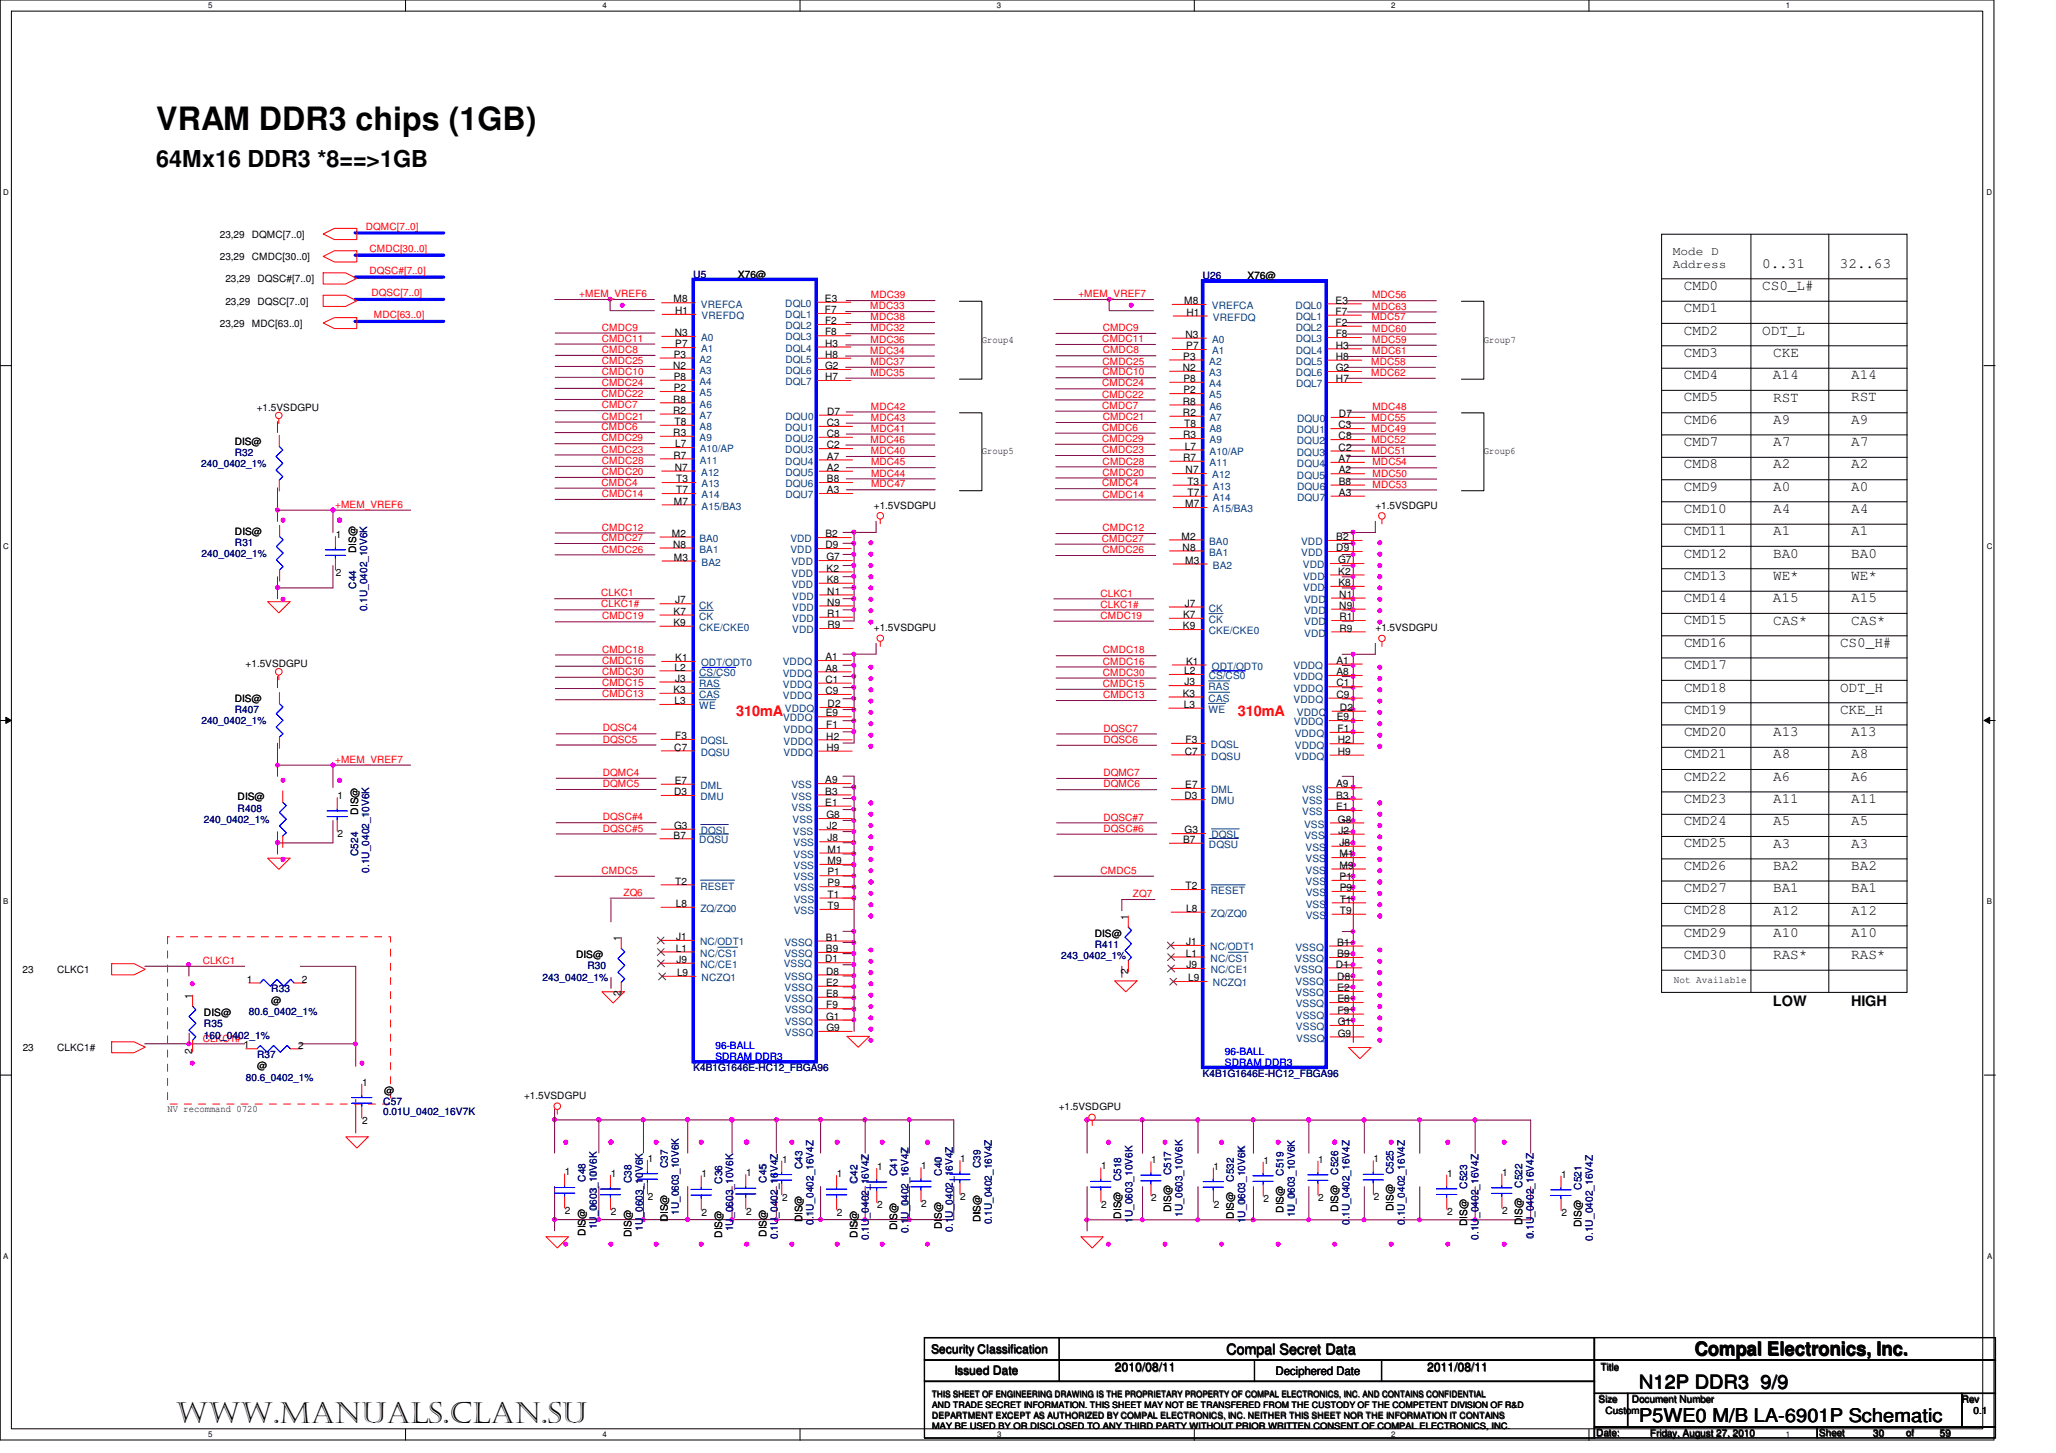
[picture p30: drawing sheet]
<svg xmlns="http://www.w3.org/2000/svg" width="297mm" height="210mm" viewBox="0 0 297 210" stroke-linecap="round" stroke-linejoin="round" font-family="sans-serif">
<defs><g id="words">
<text font-size="4.6" x="22.6" y="18.8">VRAM DDR3 chips (1GB)</text>
<text font-size="4.2" x="25.4" y="205.5">www.manuals.clan.su</text>
<text font-size="3.4" x="22.6" y="24.1">64Mx16 DDR3 *8==&gt;1GB</text>
<g font-size="2.7">
<text x="244.8" y="195.8">Compal Electronics, Inc.</text>
<text x="236.8" y="200.6">N12P DDR3 9/9</text>
<text x="236.8" y="205.4">P5WE0 M/B LA-6901P Schematic</text>
</g>
<g font-size="2.1">
<text x="243.3" y="41.9">CMD0</text>
<text x="254.6" y="38.7">0..31</text>
<text x="254.6" y="41.9">CS0_L#</text>
<text x="265.8" y="38.7">32..63</text>
<text x="243.3" y="45.1">CMD1</text>
<text x="243.3" y="48.3">CMD2</text>
<text x="243.3" y="51.6">CMD3</text>
<text x="254.6" y="48.3">ODT_L</text>
<text x="256.2" y="51.6">CKE</text>
<text x="243.3" y="54.8">CMD4</text>
<text x="243.3" y="58">CMD5</text>
<text x="256.2" y="54.8">A14</text>
<text x="256.2" y="58">RST</text>
<text x="267.4" y="54.8">A14</text>
<text x="267.4" y="58">RST</text>
<text x="243.3" y="61.2">CMD6</text>
<text x="243.3" y="64.4">CMD7</text>
<text x="256.2" y="64.4">A7</text>
<text x="256.2" y="61.2">A9</text>
<text x="267.4" y="64.4">A7</text>
<text x="267.5" y="61.2">A9</text>
<text x="243.3" y="67.7">CMD8</text>
<text x="243.3" y="70.9">CMD9</text>
<text x="256.2" y="67.7">A2</text>
<text x="256.2" y="70.9">A0</text>
<text x="267.5" y="67.7">A2</text>
<text x="267.5" y="70.9">A0</text>
<text x="243.3" y="74.1">CMD10</text>
<text x="243.3" y="77.3">CMD11</text>
<text x="256.2" y="74.1">A4</text>
<text x="256.2" y="77.4">A1</text>
<text x="267.5" y="77.4">A1</text>
<text x="267.5" y="74.1">A4</text>
<text x="243.3" y="80.5">CMD12</text>
<text x="243.3" y="83.8">CMD13</text>
<text x="256.2" y="83.8">WE*</text>
<text x="256.2" y="80.5">BA0</text>
<text x="267.5" y="80.5">BA0</text>
<text x="267.5" y="83.8">WE*</text>
<text x="243.3" y="87">CMD14</text>
<text x="256.2" y="87">A15</text>
<text x="267.5" y="87">A15</text>
<text x="243.3" y="90.2">CMD15</text>
<text x="243.3" y="93.5">CMD16</text>
<text x="256.2" y="90.2">CAS*</text>
<text x="265.8" y="93.5">CS0_H#</text>
<text x="267.5" y="90.2">CAS*</text>
<text x="243.3" y="96.7">CMD17</text>
<text x="243.3" y="99.9">CMD18</text>
<text x="265.8" y="99.9">ODT_H</text>
<text x="243.3" y="103.1">CMD19</text>
<text x="243.3" y="106.3">CMD20</text>
<text x="256.2" y="106.3">A13</text>
<text x="265.8" y="103.1">CKE_H</text>
<text x="267.4" y="106.3">A13</text>
<text x="243.3" y="112.8">CMD22</text>
<text x="243.3" y="109.6">CMD21</text>
<text x="256.2" y="109.6">A8</text>
<text x="256.2" y="112.8">A6</text>
<text x="267.5" y="109.6">A8</text>
<text x="267.5" y="112.8">A6</text>
<text x="243.3" y="116">CMD23</text>
<text x="243.3" y="119.2">CMD24</text>
<text x="256.2" y="119.2">A5</text>
<text x="256.2" y="116">A11</text>
<text x="267.5" y="116">A11</text>
<text x="267.5" y="119.2">A5</text>
<text x="243.3" y="122.4">CMD25</text>
<text x="243.3" y="125.7">CMD26</text>
<text x="256.2" y="122.4">A3</text>
<text x="256.2" y="125.7">BA2</text>
<text x="267.5" y="125.7">BA2</text>
<text x="267.5" y="122.4">A3</text>
<text x="243.3" y="128.9">CMD27</text>
<text x="256.2" y="128.9">BA1</text>
<text x="267.5" y="128.9">BA1</text>
<text x="243.3" y="132.1">CMD28</text>
<text x="243.3" y="135.3">CMD29</text>
<text x="256.2" y="132.1">A12</text>
<text x="256.2" y="135.4">A10</text>
<text x="267.5" y="132.1">A12</text>
<text x="267.5" y="135.4">A10</text>
<text x="243.3" y="138.5">CMD30</text>
<text x="256.2" y="138.5">RAS*</text>
<text x="267.5" y="138.5">RAS*</text>
<text x="256.2" y="145.3">LOW</text>
<text x="267.4" y="145.3">HIGH</text>
<text x="177.1" y="195.6">Compal Secret Data</text>
</g>
<g font-size="2.1" fill="#f00">
<text x="106.4" y="103.4">310mA</text>
<text x="178.8" y="103.4">310mA</text>
</g>
<g font-size="1.7">
<text x="241.7" y="36.9">Mode D</text>
<text x="241.7" y="38.7">Address</text>
<text x="134.5" y="195.5">Security Classification</text>
<text x="137.9" y="198.5">Issued Date</text>
<text x="161.1" y="198.1">2010/08/11</text>
<text x="184.3" y="198.6">Deciphered Date</text>
<text x="206.2" y="198.1">2011/08/11</text>
</g>
<g font-size="1.5" fill="#000080">
<text x="100.2" y="40.1">U5</text>
<text x="173.7" y="40.3">U26</text>
<text x="33.9" y="65.9">R32</text>
<text x="29.1" y="67.5">240_0402_1%</text>
<text x="29.1" y="80.5">240_0402_1%</text>
<text x="33.9" y="78.9">R31</text>
<text x="51.4" y="85.1" transform="rotate(-90 51.4 85.1)">C44</text>
<text x="53.1" y="88.3" transform="rotate(-90 53.1 88.3)">0.1U_0402_10V6K</text>
<text x="29.1" y="104.6">240_0402_1%</text>
<text x="33.9" y="103">R407</text>
<text x="29.4" y="118.9">240_0402_1%</text>
<text x="34.3" y="117.3">R408</text>
<text x="51.7" y="123.7" transform="rotate(-90 51.7 123.7)">C524</text>
<text x="53.4" y="126.1" transform="rotate(-90 53.4 126.1)">0.1U_0402_10V6K</text>
<text x="158.2" y="136.9">R411</text>
<text x="39.2" y="143.4">R33</text>
<text x="78.4" y="141.7">243_0402_1%</text>
<text x="84.9" y="140">R30</text>
<text x="153.3" y="138.5">243_0402_1%</text>
<text x="29.5" y="148.4">R35</text>
<text x="36" y="146.6">80.6_0402_1%</text>
<text x="29.5" y="150">160_0402_1%</text>
<text x="100.2" y="154.8">K4B1G1646E-HC12_FBGA96</text>
<text x="173.7" y="155.6">K4B1G1646E-HC12_FBGA96</text>
<text x="55.4" y="159.6">C57</text>
<text x="55.4" y="161.1">0.01U_0402_16V7K</text>
<text x="84.6" y="170.7" transform="rotate(-90 84.6 170.7)">C48</text>
<text x="91.2" y="170.9" transform="rotate(-90 91.2 170.9)">C38</text>
<text x="104.3" y="171" transform="rotate(-90 104.3 171)">C36</text>
<text x="110.8" y="170.8" transform="rotate(-90 110.8 170.8)">C45</text>
<text x="115.9" y="168.9" transform="rotate(-90 115.9 168.9)">C43</text>
<text x="123.9" y="171" transform="rotate(-90 123.9 171)">C42</text>
<text x="129.6" y="169.9" transform="rotate(-90 129.6 169.9)">C41</text>
<text x="136.1" y="169.8" transform="rotate(-90 136.1 169.8)">C40</text>
<text x="162" y="170.7" transform="rotate(-90 162 170.7)">C518</text>
<text x="169.2" y="169.8" transform="rotate(-90 169.2 169.8)">C517</text>
<text x="178.2" y="170.7" transform="rotate(-90 178.2 170.7)">C532</text>
<text x="185.4" y="169.8" transform="rotate(-90 185.4 169.8)">C519</text>
<text x="193.3" y="169.7" transform="rotate(-90 193.3 169.7)">C526</text>
<text x="201.3" y="169.6" transform="rotate(-90 201.3 169.6)">C525</text>
<text x="212" y="171.7" transform="rotate(-90 212 171.7)">C523</text>
<text x="219.9" y="171.6" transform="rotate(-90 219.9 171.6)">C522</text>
<text x="228.5" y="171.9" transform="rotate(-90 228.5 171.9)">C521</text>
<text x="86.2" y="177.6" transform="rotate(-90 86.2 177.6)">1U_0603_10V6K</text>
<text x="92.9" y="177.8" transform="rotate(-90 92.9 177.8)">1U_0603_10V6K</text>
<text x="105.9" y="177.9" transform="rotate(-90 105.9 177.9)">1U_0603_10V6K</text>
<text x="112.4" y="179" transform="rotate(-90 112.4 179)">0.1U_0402_16V4Z</text>
<text x="117.5" y="176.9" transform="rotate(-90 117.5 176.9)">0.1U_0402_16V4Z</text>
<text x="125.5" y="179.1" transform="rotate(-90 125.5 179.1)">0.1U_0402_16V4Z</text>
<text x="131.2" y="178" transform="rotate(-90 131.2 178)">0.1U_0402_16V4Z</text>
<text x="137.6" y="177.9" transform="rotate(-90 137.6 177.9)">0.1U_0402_16V4Z</text>
<text x="163.6" y="176.7" transform="rotate(-90 163.6 176.7)">1U_0603_10V6K</text>
<text x="170.8" y="175.7" transform="rotate(-90 170.8 175.7)">1U_0603_10V6K</text>
<text x="179.9" y="176.7" transform="rotate(-90 179.9 176.7)">1U_0603_10V6K</text>
<text x="187.1" y="175.8" transform="rotate(-90 187.1 175.8)">1U_0603_10V6K</text>
<text x="195" y="177" transform="rotate(-90 195 177)">0.1U_0402_16V4Z</text>
<text x="203" y="176.9" transform="rotate(-90 203 176.9)">0.1U_0402_16V4Z</text>
<text x="213.6" y="179.1" transform="rotate(-90 213.6 179.1)">0.1U_0402_16V4Z</text>
<text x="221.6" y="178.9" transform="rotate(-90 221.6 178.9)">0.1U_0402_16V4Z</text>
<text x="230.1" y="179.2" transform="rotate(-90 230.1 179.2)">0.1U_0402_16V4Z</text>
</g>
<g font-size="1.5">
<text x="106.6" y="40.1">X76@</text>
<text x="180.2" y="40.3">X76@</text>
<text x="97.3" y="43.7">M8</text>
<text x="97.6" y="45.4">H1</text>
<text x="119.2" y="43.6">E3</text>
<text x="119.2" y="45.2">F7</text>
<text x="119.2" y="46.8">F2</text>
<text x="171.1" y="43.9">M8</text>
<text x="171.4" y="45.6">H1</text>
<text x="193" y="43.9">E3</text>
<text x="193" y="45.5">F7</text>
<text x="193" y="47.1">F2</text>
<text x="97.3" y="53.3">N2</text>
<text x="97.3" y="51.7">P3</text>
<text x="97.5" y="48.5">N3</text>
<text x="97.6" y="50.2">P7</text>
<text x="119.2" y="48.5">F8</text>
<text x="119.2" y="50.1">H3</text>
<text x="119.2" y="51.7">H8</text>
<text x="119.2" y="53.3">G2</text>
<text x="170.9" y="53.6">N2</text>
<text x="171" y="52">P3</text>
<text x="171.3" y="48.8">N3</text>
<text x="171.4" y="50.4">P7</text>
<text x="193" y="48.7">F8</text>
<text x="193" y="50.4">H3</text>
<text x="193" y="52">H8</text>
<text x="193" y="53.6">G2</text>
<text x="97.3" y="58.1">R8</text>
<text x="97.3" y="59.8">R2</text>
<text x="97.3" y="54.9">P8</text>
<text x="97.3" y="56.5">P2</text>
<text x="119.2" y="54.9">H7</text>
<text x="119.5" y="59.9">D7</text>
<text x="170.9" y="58.5">R8</text>
<text x="171" y="55.2">P8</text>
<text x="171" y="56.8">P2</text>
<text x="193" y="55.2">H7</text>
<text x="33.9" y="64.2">DIS@</text>
<text x="97.3" y="63">R3</text>
<text x="97.4" y="61.4">T8</text>
<text x="97.5" y="64.6">L7</text>
<text x="119.4" y="61.5">C3</text>
<text x="119.5" y="63.1">C8</text>
<text x="119.5" y="64.8">C2</text>
<text x="170.9" y="60.1">R2</text>
<text x="170.9" y="63.3">R3</text>
<text x="171.1" y="61.7">T8</text>
<text x="171.2" y="65">L7</text>
<text x="193.4" y="61.9">C3</text>
<text x="193.4" y="63.5">C8</text>
<text x="193.4" y="65.1">C2</text>
<text x="193.4" y="60.3">D7</text>
<text x="97.3" y="66.2">R7</text>
<text x="97.5" y="68">N7</text>
<text x="97.7" y="69.7">T3</text>
<text x="97.7" y="71.3">T7</text>
<text x="119.5" y="66.4">A7</text>
<text x="119.5" y="68">A2</text>
<text x="119.5" y="69.7">B8</text>
<text x="119.5" y="71.3">A3</text>
<text x="170.9" y="66.6">R7</text>
<text x="171.3" y="68.4">N7</text>
<text x="171.5" y="70">T3</text>
<text x="171.6" y="71.6">T7</text>
<text x="193.4" y="66.8">A7</text>
<text x="193.4" y="68.4">A2</text>
<text x="193.4" y="70">B8</text>
<text x="193.4" y="71.6">A3</text>
<text x="33.9" y="77.2">DIS@</text>
<text x="48.5" y="77.7">1</text>
<text x="97.1" y="77.5">M2</text>
<text x="97.4" y="72.9">M7</text>
<text x="119.2" y="77.6">B2</text>
<text x="170.7" y="78">M2</text>
<text x="171.2" y="73.3">M7</text>
<text x="48.5" y="83.2">2</text>
<text x="51.4" y="79.9" transform="rotate(-90 51.4 79.9)">DIS@</text>
<text x="97.2" y="79.1">N8</text>
<text x="97.4" y="81">M3</text>
<text x="119.3" y="79.2">D9</text>
<text x="119.4" y="80.9">G7</text>
<text x="119.4" y="82.6">K2</text>
<text x="170.9" y="79.5">N8</text>
<text x="171.2" y="81.4">M3</text>
<text x="193.1" y="78">B2</text>
<text x="193.1" y="79.6">D9</text>
<text x="193.3" y="81.4">G7</text>
<text x="193.3" y="83">K2</text>
<text x="97.3" y="88.8">K7</text>
<text x="97.6" y="87.2">J7</text>
<text x="119.4" y="84.2">K8</text>
<text x="119.5" y="85.9">N1</text>
<text x="119.5" y="87.5">N9</text>
<text x="119.5" y="89.1">R1</text>
<text x="170.9" y="89.3">K7</text>
<text x="171.2" y="87.6">J7</text>
<text x="193.4" y="84.7">K8</text>
<text x="193.5" y="86.4">N1</text>
<text x="193.5" y="88">N9</text>
<text x="193.5" y="89.6">R1</text>
<text x="97.3" y="90.4">K9</text>
<text x="97.6" y="95.5">K1</text>
<text x="119.3" y="95.4">A1</text>
<text x="119.5" y="90.8">R9</text>
<text x="170.9" y="90.9">K9</text>
<text x="193.1" y="95.9">A1</text>
<text x="193.5" y="91.2">R9</text>
<text x="33.9" y="101.4">DIS@</text>
<text x="97.3" y="100.1">K3</text>
<text x="97.4" y="101.7">L3</text>
<text x="97.5" y="96.9">L2</text>
<text x="97.5" y="98.5">J3</text>
<text x="119.3" y="97">A8</text>
<text x="119.3" y="98.6">C1</text>
<text x="119.3" y="100.3">C9</text>
<text x="170.9" y="100.7">K3</text>
<text x="171.1" y="97.4">L2</text>
<text x="171.1" y="99">J3</text>
<text x="171.4" y="96">K1</text>
<text x="193.1" y="97.5">A8</text>
<text x="193.1" y="99.2">C1</text>
<text x="193.1" y="100.8">C9</text>
<text x="97.6" y="106.8">F3</text>
<text x="119.3" y="103.5">E9</text>
<text x="119.4" y="105.2">F1</text>
<text x="119.4" y="106.8">H2</text>
<text x="119.6" y="102.2">D2</text>
<text x="171" y="102.3">L3</text>
<text x="171.3" y="107.3">F3</text>
<text x="193.1" y="104.1">E9</text>
<text x="193.2" y="105.8">F1</text>
<text x="193.3" y="107.4">H2</text>
<text x="193.6" y="102.7">D2</text>
<text x="97.4" y="108.4">C7</text>
<text x="97.5" y="113.2">E7</text>
<text x="119.2" y="113.2">A9</text>
<text x="119.4" y="108.5">H9</text>
<text x="171.2" y="109">C7</text>
<text x="171.2" y="113.9">E7</text>
<text x="193" y="113.8">A9</text>
<text x="193.3" y="109">H9</text>
<text x="34.3" y="115.6">DIS@</text>
<text x="48.8" y="115.4">1</text>
<text x="51.7" y="117.7" transform="rotate(-90 51.7 117.7)">DIS@</text>
<text x="97.4" y="119.8">G3</text>
<text x="97.4" y="114.9">D3</text>
<text x="119.2" y="116.4">E1</text>
<text x="119.2" y="114.8">B3</text>
<text x="119.4" y="118.2">G8</text>
<text x="119.4" y="119.8">J2</text>
<text x="171.1" y="115.5">D3</text>
<text x="193" y="117">E1</text>
<text x="193" y="115.4">B3</text>
<text x="193.3" y="118.8">G8</text>
<text x="48.8" y="121">2</text>
<text x="97.3" y="121.1">B7</text>
<text x="119.5" y="121.6">J8</text>
<text x="119.5" y="123.2">M1</text>
<text x="119.5" y="124.8">M9</text>
<text x="170.9" y="121.8">B7</text>
<text x="171.2" y="120.4">G3</text>
<text x="193.4" y="120.5">J2</text>
<text x="193.5" y="122.2">J8</text>
<text x="193.5" y="123.8">M1</text>
<text x="193.5" y="125.5">M9</text>
<text x="97.6" y="127.8">T2</text>
<text x="97.6" y="131">L8</text>
<text x="119.6" y="126.5">P1</text>
<text x="119.6" y="128.1">P9</text>
<text x="119.6" y="129.7">T1</text>
<text x="119.6" y="131.3">T9</text>
<text x="171.3" y="128.5">T2</text>
<text x="171.4" y="131.7">L8</text>
<text x="193.5" y="127.1">P1</text>
<text x="193.6" y="128.7">P9</text>
<text x="193.6" y="130.4">T1</text>
<text x="89.7" y="135.9" transform="rotate(-90 89.7 135.9)">1</text>
<text x="97.6" y="137.5">L1</text>
<text x="97.7" y="135.8">J1</text>
<text x="119.3" y="135.9">B1</text>
<text x="119.3" y="137.5">B9</text>
<text x="158.2" y="135.3">DIS@</text>
<text x="163" y="132.8" transform="rotate(-90 163 132.8)">1</text>
<text x="171.4" y="136.5">J1</text>
<text x="193.2" y="136.6">B1</text>
<text x="193.6" y="132">T9</text>
<text x="35.7" y="142">1</text>
<text x="43.6" y="142">2</text>
<text x="83.2" y="138.4">DIS@</text>
<text x="89.7" y="143.9" transform="rotate(-90 89.7 143.9)">2</text>
<text x="97.7" y="139.1">J9</text>
<text x="97.8" y="141">L9</text>
<text x="119.2" y="139">D1</text>
<text x="119.3" y="140.8">D8</text>
<text x="119.3" y="142.4">E2</text>
<text x="163" y="140.7" transform="rotate(-90 163 140.7)">2</text>
<text x="171.3" y="138.2">L1</text>
<text x="171.4" y="139.9">J9</text>
<text x="171.7" y="141.8">L9</text>
<text x="193" y="139.8">D1</text>
<text x="193.2" y="138.3">B9</text>
<text x="193.2" y="141.5">D8</text>
<text x="193.2" y="143.2">E2</text>
<text x="27.8" y="144.2" transform="rotate(-90 27.8 144.2)">1</text>
<text x="29.5" y="146.7">DIS@</text>
<text x="39.2" y="145">@</text>
<text x="119.4" y="144">E8</text>
<text x="119.4" y="145.7">F9</text>
<text x="119.4" y="147.3">G1</text>
<text x="119.4" y="149">G9</text>
<text x="193.2" y="144.8">E8</text>
<text x="193.3" y="146.5">F9</text>
<text x="193.3" y="148.1">G1</text>
<text x="193.3" y="149.7">G9</text>
<text x="27.8" y="152.2" transform="rotate(-90 27.8 152.2)">2</text>
<text x="52.3" y="156.8">1</text>
<text x="55.5" y="158">@</text>
<text x="52.3" y="162.4">2</text>
<text x="113" y="167.9">1</text>
<text x="138.7" y="167.9">1</text>
<text x="190.5" y="168">1</text>
<text x="198.5" y="167.9">1</text>
<text x="81.6" y="169.8">1</text>
<text x="88.2" y="170">1</text>
<text x="101.4" y="170.1">1</text>
<text x="107.8" y="169.9">1</text>
<text x="113" y="173.5">2</text>
<text x="120.9" y="170">1</text>
<text x="126.7" y="169">1</text>
<text x="133.1" y="168.9">1</text>
<text x="138.7" y="173.4">2</text>
<text x="159.1" y="168.9">1</text>
<text x="166.3" y="168">1</text>
<text x="166.3" y="173.6">2</text>
<text x="175.3" y="168.9">1</text>
<text x="182.5" y="168.1">1</text>
<text x="182.5" y="173.6">2</text>
<text x="190.5" y="173.5">2</text>
<text x="198.5" y="173.4">2</text>
<text x="209.1" y="170">1</text>
<text x="217" y="169.8">1</text>
<text x="225.6" y="170.1">1</text>
<text x="81.6" y="175.4">2</text>
<text x="84.6" y="178.5" transform="rotate(-90 84.6 178.5)">DIS@</text>
<text x="88.2" y="175.6">2</text>
<text x="91.2" y="178.8" transform="rotate(-90 91.2 178.8)">DIS@</text>
<text x="101.4" y="175.6">2</text>
<text x="104.3" y="178.8" transform="rotate(-90 104.3 178.8)">DIS@</text>
<text x="107.8" y="175.5">2</text>
<text x="110.8" y="178.7" transform="rotate(-90 110.8 178.7)">DIS@</text>
<text x="115.9" y="176.6" transform="rotate(-90 115.9 176.6)">DIS@</text>
<text x="120.9" y="175.6">2</text>
<text x="123.9" y="178.8" transform="rotate(-90 123.9 178.8)">DIS@</text>
<text x="126.7" y="174.6">2</text>
<text x="129.6" y="177.7" transform="rotate(-90 129.6 177.7)">DIS@</text>
<text x="133.1" y="174.4">2</text>
<text x="136.1" y="177.6" transform="rotate(-90 136.1 177.6)">DIS@</text>
<text x="159.1" y="174.5">2</text>
<text x="162" y="176" transform="rotate(-90 162 176)">DIS@</text>
<text x="169.2" y="175.1" transform="rotate(-90 169.2 175.1)">DIS@</text>
<text x="175.3" y="174.5">2</text>
<text x="178.2" y="176.1" transform="rotate(-90 178.2 176.1)">DIS@</text>
<text x="185.4" y="175.2" transform="rotate(-90 185.4 175.2)">DIS@</text>
<text x="193.3" y="175" transform="rotate(-90 193.3 175)">DIS@</text>
<text x="201.3" y="175" transform="rotate(-90 201.3 175)">DIS@</text>
<text x="209.1" y="175.6">2</text>
<text x="212" y="177.1" transform="rotate(-90 212 177.1)">DIS@</text>
<text x="217" y="175.4">2</text>
<text x="219.9" y="177" transform="rotate(-90 219.9 177)">DIS@</text>
<text x="225.6" y="175.7">2</text>
<text x="228.5" y="177.3" transform="rotate(-90 228.5 177.3)">DIS@</text>
</g>
<g font-size="1.5" fill="#004080">
<text x="101.3" y="44.4">VREFCA</text>
<text x="101.4" y="46.1">VREFDQ</text>
<text x="113.5" y="44.3">DQL0</text>
<text x="113.5" y="46">DQL1</text>
<text x="113.5" y="47.6">DQL2</text>
<text x="175.1" y="44.7">VREFCA</text>
<text x="175.2" y="46.3">VREFDQ</text>
<text x="187.2" y="44.6">DQL0</text>
<text x="187.2" y="46.2">DQL1</text>
<text x="187.2" y="47.8">DQL2</text>
<text x="101.1" y="52.4">A2</text>
<text x="101.3" y="49.3">A0</text>
<text x="101.3" y="50.9">A1</text>
<text x="113.5" y="49.2">DQL3</text>
<text x="113.5" y="50.8">DQL4</text>
<text x="113.5" y="52.4">DQL5</text>
<text x="174.7" y="52.7">A2</text>
<text x="175.1" y="49.5">A0</text>
<text x="175.1" y="51.2">A1</text>
<text x="187.2" y="49.4">DQL3</text>
<text x="187.2" y="51.1">DQL4</text>
<text x="187.2" y="52.7">DQL5</text>
<text x="101.1" y="54">A3</text>
<text x="101.1" y="55.6">A4</text>
<text x="101.1" y="57.2">A5</text>
<text x="101.1" y="58.9">A6</text>
<text x="113.5" y="54.1">DQL6</text>
<text x="113.5" y="55.7">DQL7</text>
<text x="174.7" y="54.3">A3</text>
<text x="174.7" y="55.9">A4</text>
<text x="174.7" y="57.6">A5</text>
<text x="174.7" y="59.2">A6</text>
<text x="187.2" y="54.4">DQL6</text>
<text x="187.2" y="56">DQL7</text>
<text x="101.1" y="60.5">A7</text>
<text x="101.1" y="62.1">A8</text>
<text x="101.1" y="63.7">A9</text>
<text x="101.1" y="65.3">A10/AP</text>
<text x="113.4" y="62.3">DQU1</text>
<text x="113.5" y="63.9">DQU2</text>
<text x="113.5" y="65.5">DQU3</text>
<text x="113.5" y="60.7">DQU0</text>
<text x="174.7" y="60.8">A7</text>
<text x="174.7" y="62.5">A8</text>
<text x="174.7" y="64.1">A9</text>
<text x="174.8" y="65.7">A10/AP</text>
<text x="187.3" y="62.6">DQU1</text>
<text x="187.4" y="64.2">DQU2</text>
<text x="187.4" y="65.8">DQU3</text>
<text x="187.4" y="61">DQU0</text>
<text x="101.1" y="67">A11</text>
<text x="101.3" y="68.7">A12</text>
<text x="101.4" y="70.4">A13</text>
<text x="101.4" y="72">A14</text>
<text x="113.5" y="67.1">DQU4</text>
<text x="113.5" y="68.8">DQU5</text>
<text x="113.5" y="70.4">DQU6</text>
<text x="113.5" y="72">DQU7</text>
<text x="174.8" y="67.3">A11</text>
<text x="175.1" y="69.1">A12</text>
<text x="175.2" y="70.8">A13</text>
<text x="187.4" y="67.5">DQU4</text>
<text x="187.4" y="69.1">DQU5</text>
<text x="187.4" y="70.8">DQU6</text>
<text x="101.4" y="73.6">A15/BA3</text>
<text x="175.2" y="72.4">A14</text>
<text x="175.2" y="74">A15/BA3</text>
<text x="187.4" y="72.4">DQU7</text>
<text x="101" y="78.3">BA0</text>
<text x="101" y="79.8">BA1</text>
<text x="101.4" y="81.7">BA2</text>
<text x="114.2" y="78.3">VDD</text>
<text x="114.2" y="79.9">VDD</text>
<text x="114.4" y="81.7">VDD</text>
<text x="114.4" y="83.3">VDD</text>
<text x="174.7" y="78.7">BA0</text>
<text x="174.7" y="80.3">BA1</text>
<text x="175.2" y="82.2">BA2</text>
<text x="188" y="78.8">VDD</text>
<text x="188" y="80.4">VDD</text>
<text x="188.2" y="82.1">VDD</text>
<text x="188.3" y="83.7">VDD</text>
<text x="101" y="87.9">CK</text>
<text x="101" y="89.5">CK</text>
<text x="114.4" y="84.9">VDD</text>
<text x="114.5" y="86.6">VDD</text>
<text x="114.5" y="88.2">VDD</text>
<text x="114.5" y="89.9">VDD</text>
<text x="174.6" y="88.4">CK</text>
<text x="188.3" y="85.4">VDD</text>
<text x="188.4" y="87.1">VDD</text>
<text x="188.4" y="88.7">VDD</text>
<text x="101" y="91.1">CKE/CKE0</text>
<text x="114.5" y="91.5">VDD</text>
<text x="174.6" y="91.6">CKE/CKE0</text>
<text x="174.6" y="90">CK</text>
<text x="188.4" y="90.3">VDD</text>
<text x="188.4" y="92">VDD</text>
<text x="101" y="99.2">RAS</text>
<text x="101" y="100.8">CAS</text>
<text x="101" y="97.6">CS/CS0</text>
<text x="101.3" y="96.2">ODT/ODT0</text>
<text x="113.1" y="96.1">VDDQ</text>
<text x="113.1" y="97.7">VDDQ</text>
<text x="113.1" y="99.4">VDDQ</text>
<text x="113.1" y="101">VDDQ</text>
<text x="174.6" y="99.7">RAS</text>
<text x="174.6" y="101.4">CAS</text>
<text x="174.6" y="98.1">CS/CS0</text>
<text x="175.1" y="96.7">ODT/ODT0</text>
<text x="186.9" y="96.6">VDDQ</text>
<text x="186.9" y="98.3">VDDQ</text>
<text x="186.9" y="99.9">VDDQ</text>
<text x="186.9" y="101.5">VDDQ</text>
<text x="101" y="102.4">WE</text>
<text x="101.2" y="107.5">DQSL</text>
<text x="113.1" y="104.2">VDDQ</text>
<text x="113.2" y="105.9">VDDQ</text>
<text x="113.2" y="107.6">VDDQ</text>
<text x="113.4" y="102.9">VDDQ</text>
<text x="174.6" y="103">WE</text>
<text x="186.9" y="104.8">VDDQ</text>
<text x="187" y="106.5">VDDQ</text>
<text x="187.4" y="103.4">VDDQ</text>
<text x="101.2" y="114">DML</text>
<text x="101.2" y="109.2">DQSU</text>
<text x="113.2" y="109.2">VDDQ</text>
<text x="114.4" y="113.9">VSS</text>
<text x="175" y="108.1">DQSL</text>
<text x="175" y="109.7">DQSU</text>
<text x="187.1" y="108.1">VDDQ</text>
<text x="187.1" y="109.8">VDDQ</text>
<text x="101.2" y="115.6">DMU</text>
<text x="114.4" y="117.1">VSS</text>
<text x="114.4" y="115.5">VSS</text>
<text x="114.5" y="118.9">VSS</text>
<text x="175" y="116.2">DMU</text>
<text x="175" y="114.6">DML</text>
<text x="188.1" y="114.5">VSS</text>
<text x="188.1" y="117.8">VSS</text>
<text x="188.1" y="116.1">VSS</text>
<text x="188.4" y="119.6">VSS</text>
<text x="101" y="121.9">DQSU</text>
<text x="101.2" y="120.5">DQSL</text>
<text x="114.6" y="120.6">VSS</text>
<text x="114.6" y="122.3">VSS</text>
<text x="114.7" y="123.9">VSS</text>
<text x="114.7" y="125.6">VSS</text>
<text x="174.7" y="122.5">DQSU</text>
<text x="175" y="121.1">DQSL</text>
<text x="188.4" y="121.2">VSS</text>
<text x="188.6" y="122.9">VSS</text>
<text x="188.6" y="124.6">VSS</text>
<text x="101.2" y="131.8">ZQ/ZQ0</text>
<text x="101.2" y="128.5">RESET</text>
<text x="114.7" y="127.2">VSS</text>
<text x="114.7" y="128.8">VSS</text>
<text x="114.7" y="130.4">VSS</text>
<text x="174.9" y="129.2">RESET</text>
<text x="188.6" y="126.2">VSS</text>
<text x="188.6" y="127.9">VSS</text>
<text x="188.6" y="129.5">VSS</text>
<text x="188.6" y="131.1">VSS</text>
<text x="101.1" y="136.5">NC/ODT1</text>
<text x="113.3" y="136.6">VSSQ</text>
<text x="114.7" y="132.1">VSS</text>
<text x="174.9" y="137.3">NC/ODT1</text>
<text x="174.9" y="132.5">ZQ/ZQ0</text>
<text x="187.2" y="137.4">VSSQ</text>
<text x="188.7" y="132.8">VSS</text>
<text x="101.2" y="138.2">NC/CS1</text>
<text x="101.2" y="139.8">NC/CE1</text>
<text x="101.4" y="141.7">NCZQ1</text>
<text x="113.2" y="139.8">VSSQ</text>
<text x="113.3" y="138.3">VSSQ</text>
<text x="113.3" y="141.5">VSSQ</text>
<text x="113.3" y="143.2">VSSQ</text>
<text x="174.9" y="138.9">NC/CS1</text>
<text x="174.9" y="140.6">NC/CE1</text>
<text x="175.2" y="142.5">NCZQ1</text>
<text x="187" y="140.5">VSSQ</text>
<text x="187.2" y="139">VSSQ</text>
<text x="187.2" y="142.3">VSSQ</text>
<text x="187.2" y="143.9">VSSQ</text>
<text x="113.4" y="144.8">VSSQ</text>
<text x="113.4" y="146.4">VSSQ</text>
<text x="113.4" y="148">VSSQ</text>
<text x="113.4" y="149.7">VSSQ</text>
<text x="187.2" y="145.5">VSSQ</text>
<text x="187.2" y="147.2">VSSQ</text>
<text x="187.2" y="148.8">VSSQ</text>
<text x="187.3" y="150.5">VSSQ</text>
</g>
<g font-size="1.5" fill="#00f">
<text x="103.4" y="151.5">96-BALL</text>
<text x="103.4" y="153.1">SDRAM DDR3</text>
<text x="177" y="152.4">96-BALL</text>
<text x="177" y="153.9">SDRAM DDR3</text>
</g>
<g font-size="1.4">
<text x="31.8" y="34.4">23,29</text>
<text x="36.4" y="34.4">DQMC[7..0]</text>
<text x="31.8" y="37.6">23,29</text>
<text x="32.6" y="40.8">23,29</text>
<text x="36.4" y="37.6">CMDC[30..0]</text>
<text x="37.2" y="40.8">DQSC#[7..0]</text>
<text x="31.8" y="47.3">23,29</text>
<text x="32.6" y="44">23,29</text>
<text x="36.4" y="47.3">MDC[63..0]</text>
<text x="37.2" y="44">DQSC[7..0]</text>
<text x="141.9" y="49.5">Group4</text>
<text x="214.4" y="49.5">Group7</text>
<text x="37.1" y="59.3">+1.5VSDGPU</text>
<text x="141.9" y="65.6">Group5</text>
<text x="214.4" y="65.7">Group6</text>
<text x="126.2" y="73.5">+1.5VSDGPU</text>
<text x="198.7" y="73.5">+1.5VSDGPU</text>
<text x="126.2" y="91.2">+1.5VSDGPU</text>
<text x="198.7" y="91.2">+1.5VSDGPU</text>
<text x="35.5" y="96.3">+1.5VSDGPU</text>
<text x="3.3" y="140.6">23</text>
<text x="8.3" y="140.6">CLKC1</text>
<text x="241.8" y="142">Not Available</text>
<text x="3.3" y="151.9">23</text>
<text x="8.3" y="151.9">CLKC1#</text>
<text x="35.2" y="151.5">1</text>
<text x="37.1" y="154.5">@</text>
<text x="43.1" y="151.5">2</text>
<text x="24.2" y="160.7">NV recommand 0720</text>
<text x="75.7" y="158.8">+1.5VSDGPU</text>
<text x="153" y="160.4">+1.5VSDGPU</text>
<text x="93.6" y="167.8">1</text>
<text x="93.6" y="173.3">2</text>
<text x="96.5" y="176.5" transform="rotate(-90 96.5 176.5)">DIS@</text>
<text x="141.7" y="176.5" transform="rotate(-90 141.7 176.5)">DIS@</text>
<text x="231.2" y="198">Title</text>
<text x="230.9" y="202.6">Size</text>
<text x="235.7" y="202.6">Document Number</text>
<text x="283.4" y="202.6">Rev</text>
<text x="230.6" y="207.5">Date:</text>
<text x="231.9" y="204.3">Custom</text>
<text x="238.4" y="207.5">Friday, August 27, 2010</text>
<text x="262.8" y="207.5">Sheet</text>
<text x="270.6" y="207.5">30</text>
<text x="275.4" y="207.5">of</text>
<text x="280.2" y="207.5">59</text>
<text x="285.1" y="204.3">0.1</text>
</g>
<g font-size="1.4" fill="#f00">
<text x="52.9" y="33.2">DQMC[7..0]</text>
<text x="53.4" y="39.6">DQSC#[7..0]</text>
<text x="53.4" y="36.4">CMDC[30..0]</text>
<text x="53.7" y="42.8">DQSC[7..0]</text>
<text x="54" y="46">MDC[63..0]</text>
<text x="83.7" y="42.9">+MEM_VREF6</text>
<text x="87" y="47.8">CMDC9</text>
<text x="125.7" y="44.7">MDC33</text>
<text x="125.8" y="47.9">MDC32</text>
<text x="125.8" y="46.3">MDC38</text>
<text x="125.8" y="43.1">MDC39</text>
<text x="155.8" y="42.9">+MEM_VREF7</text>
<text x="159.3" y="47.8">CMDC9</text>
<text x="198.1" y="46.3">MDC57</text>
<text x="198.2" y="43.1">MDC56</text>
<text x="198.2" y="44.7">MDC63</text>
<text x="198.2" y="47.9">MDC60</text>
<text x="86.9" y="49.4">CMDC11</text>
<text x="86.9" y="52.6">CMDC25</text>
<text x="87" y="51">CMDC8</text>
<text x="125.7" y="51.1">MDC34</text>
<text x="125.8" y="52.7">MDC37</text>
<text x="125.8" y="49.5">MDC36</text>
<text x="159.3" y="49.4">CMDC11</text>
<text x="159.3" y="52.7">CMDC25</text>
<text x="159.3" y="51.1">CMDC8</text>
<text x="198.1" y="52.7">MDC58</text>
<text x="198.3" y="49.5">MDC59</text>
<text x="198.3" y="51.2">MDC61</text>
<text x="86.9" y="57.4">CMDC22</text>
<text x="86.9" y="55.8">CMDC24</text>
<text x="86.9" y="59">CMDC7</text>
<text x="87" y="54.2">CMDC10</text>
<text x="125.7" y="54.3">MDC35</text>
<text x="125.8" y="59.2">MDC42</text>
<text x="159.2" y="57.4">CMDC22</text>
<text x="159.2" y="55.8">CMDC24</text>
<text x="159.3" y="59.1">CMDC7</text>
<text x="159.3" y="54.2">CMDC10</text>
<text x="198.1" y="54.3">MDC62</text>
<text x="198.3" y="59.2">MDC48</text>
<text x="86.9" y="63.8">CMDC29</text>
<text x="86.9" y="62.2">CMDC6</text>
<text x="86.9" y="65.4">CMDC23</text>
<text x="87" y="60.6">CMDC21</text>
<text x="125.8" y="64">MDC46</text>
<text x="125.8" y="60.8">MDC43</text>
<text x="125.8" y="62.4">MDC41</text>
<text x="125.8" y="65.6">MDC40</text>
<text x="159.2" y="63.8">CMDC29</text>
<text x="159.2" y="62.2">CMDC6</text>
<text x="159.2" y="65.5">CMDC23</text>
<text x="159.3" y="60.7">CMDC21</text>
<text x="198.1" y="64">MDC52</text>
<text x="198.1" y="60.8">MDC55</text>
<text x="198.1" y="62.4">MDC49</text>
<text x="198.2" y="65.6">MDC51</text>
<text x="86.9" y="70.2">CMDC4</text>
<text x="86.9" y="71.8">CMDC14</text>
<text x="86.9" y="68.6">CMDC20</text>
<text x="87" y="67">CMDC28</text>
<text x="125.8" y="67.2">MDC45</text>
<text x="125.8" y="68.8">MDC44</text>
<text x="125.9" y="70.4">MDC47</text>
<text x="159.2" y="70.3">CMDC4</text>
<text x="159.3" y="71.9">CMDC14</text>
<text x="159.3" y="68.7">CMDC20</text>
<text x="159.3" y="67.1">CMDC28</text>
<text x="198.3" y="67.2">MDC54</text>
<text x="198.3" y="68.9">MDC50</text>
<text x="198.3" y="70.4">MDC53</text>
<text x="48.4" y="73.4">+MEM_VREF6</text>
<text x="87" y="76.6">CMDC12</text>
<text x="159.3" y="76.7">CMDC12</text>
<text x="86.9" y="78.2">CMDC27</text>
<text x="86.9" y="79.8">CMDC26</text>
<text x="159.2" y="78.3">CMDC27</text>
<text x="159.3" y="79.9">CMDC26</text>
<text x="86.9" y="87.8">CLKC1#</text>
<text x="86.9" y="86.2">CLKC1</text>
<text x="87" y="89.5">CMDC19</text>
<text x="159" y="87.8">CLKC1#</text>
<text x="159" y="86.2">CLKC1</text>
<text x="159" y="89.4">CMDC19</text>
<text x="87" y="94.3">CMDC18</text>
<text x="87" y="95.9">CMDC16</text>
<text x="159.3" y="94.4">CMDC18</text>
<text x="87" y="97.5">CMDC30</text>
<text x="87" y="99.1">CMDC15</text>
<text x="87" y="100.7">CMDC13</text>
<text x="159.3" y="97.6">CMDC30</text>
<text x="159.3" y="99.2">CMDC15</text>
<text x="159.4" y="96">CMDC16</text>
<text x="159.4" y="100.9">CMDC13</text>
<text x="87.1" y="105.7">DQSC4</text>
<text x="87.1" y="107.3">DQSC5</text>
<text x="159.4" y="105.7">DQSC7</text>
<text x="159.4" y="107.3">DQSC6</text>
<text x="48.4" y="110.2">+MEM_VREF7</text>
<text x="87.1" y="112.1">DQMC4</text>
<text x="87.1" y="113.7">DQMC5</text>
<text x="159.4" y="112.1">DQMC7</text>
<text x="159.4" y="113.7">DQMC6</text>
<text x="87.1" y="118.5">DQSC#4</text>
<text x="159.4" y="118.5">DQSC#7</text>
<text x="87.1" y="120.1">DQSC#5</text>
<text x="159.4" y="120.2">DQSC#6</text>
<text x="86.9" y="126.2">CMDC5</text>
<text x="90.1" y="129.4">ZQ6</text>
<text x="159" y="126.2">CMDC5</text>
<text x="163.7" y="129.6">ZQ7</text>
<text x="29.3" y="139.2">CLKC1</text>
<text x="29.3" y="150.5">CLKC1#</text>
</g>
<g font-size="1.4" fill="#000080">
<text x="37.1" y="152.9">R37</text>
<text x="35.5" y="156.1">80.6_0402_1%</text>
<text x="96.5" y="168.7" transform="rotate(-90 96.5 168.7)">C37</text>
<text x="141.7" y="168.8" transform="rotate(-90 141.7 168.8)">C39</text>
<text x="98.1" y="175.5" transform="rotate(-90 98.1 175.5)">1U_0603_10V6K</text>
<text x="143.3" y="176.9" transform="rotate(-90 143.3 176.9)">0.1U_0402_16V4Z</text>
</g>
<g font-size="1.3">
<text x="134.6" y="201.8">THIS SHEET OF ENGINEERING DRAWING IS THE PROPRIETARY PROPERTY OF COMPAL ELECTRONICS, INC. AND CONTAINS CONFIDENTIAL</text>
<text x="134.6" y="203.4">AND TRADE SECRET INFORMATION. THIS SHEET MAY NOT BE TRANSFERED FROM THE CUSTODY OF THE COMPETENT DIVISION OF R&amp;D</text>
<text x="134.6" y="204.9">DEPARTMENT EXCEPT AS AUTHORIZED BY COMPAL ELECTRONICS, INC. NEITHER THIS SHEET NOR THE INFORMATION IT CONTAINS</text>
<text x="134.6" y="206.4">MAY BE USED BY OR DISCLOSED TO ANY THIRD PARTY WITHOUT PRIOR WRITTEN CONSENT OF COMPAL ELECTRONICS, INC.</text>
</g>
<g font-size="1.1">
<text x="30.1" y="1.1">5</text>
<text x="87" y="1.1">4</text>
<text x="144" y="1.1">3</text>
<text x="201" y="1.1">2</text>
<text x="258" y="1.1">1</text>
<text x=".5" y="28.2">D</text>
<text x="287" y="28.2">D</text>
<text x=".5" y="79.4">C</text>
<text x="287" y="79.4">C</text>
<text x=".5" y="130.6">B</text>
<text x="287.1" y="130.6">B</text>
<text x=".5" y="181.9">A</text>
<text x="287.1" y="181.9">A</text>
<text x="30.1" y="207.6">5</text>
<text x="87" y="207.6">4</text>
<text x="144" y="207.6">3</text>
<text x="201" y="207.6">2</text>
<text x="258" y="207.6">1</text>
</g>
</g></defs>
<path d="M1.6 1.6h284.9v204.8h-284.9zM288.1 0h-288.1v208h288.1M288.1 0v208" fill="none" stroke="#000" stroke-width=".14"/>
<g fill="#fff">
<path d="M30.1 .2h.6v1.2h-.6z"/>
<path d="M30.1 206.6h.6v1.2h-.6z"/>
</g>
<path d="M58.6 0v1.6M58.6 206.4v1.6" fill="none" stroke="#000" stroke-width=".14"/>
<g fill="#fff">
<path d="M87 .2h.6v1.2h-.6z"/>
<path d="M87 206.6h.6v1.2h-.6z"/>
</g>
<path d="M115.6 0v1.6M115.6 206.5v1.6" fill="none" stroke="#000" stroke-width=".14"/>
<g fill="#fff">
<path d="M144 .2h.6v1.2h-.6z"/>
<path d="M144 206.6h.6v1.2h-.6z"/>
</g>
<path d="M172.5 0v1.6M172.5 206.5v1.6" fill="none" stroke="#000" stroke-width=".14"/>
<g fill="#fff">
<path d="M201 .2h.6v1.2h-.6z"/>
<path d="M201 206.7h.6v1.1h-.6z"/>
</g>
<path d="M229.6 0v1.6M229.6 206.5v1.6" fill="none" stroke="#000" stroke-width=".14"/>
<g fill="#fff">
<path d="M258 .2h.6v1.2h-.6z"/>
<path d="M258 206.7h.6v1.1h-.6z"/>
<path d="M.5 27.2h.7v1.2h-.7z"/>
<path d="M287 27.2h.8v1.2h-.8z"/>
<path d="M.5 78.4h.7v1.2h-.7z"/>
<path d="M287.1 78.4h.7v1.2h-.7z"/>
</g>
<path d="M0 52.8h1.6M286.6 52.8h1.6" fill="none" stroke="#000" stroke-width=".14"/>
<g fill="#fff">
<path d="M.5 129.7h.7v1.1h-.7z"/>
<path d="M287.1 129.7h.7v1.1h-.7z"/>
</g>
<path d="M0 104.1h1.6M.8 103.6l.8 .5-.8 .4zM286.7 104.1h1.6M286.7 104.1l.8-.5v.9z" fill="none" stroke="#000" stroke-width=".14"/>
<path d="M.8 103.6l.8 .5-.8 .4zM286.7 104.1l.8-.5v.9z" fill="#000"/>
<g fill="#fff">
<path d="M.5 180.9h.7v1.2h-.7z"/>
<path d="M287.1 180.9h.7v1.2h-.7z"/>
</g>
<path d="M0 155.3h1.6M286.7 155.3h1.6" fill="none" stroke="#000" stroke-width=".14"/>
<path d="M51.3 36.9h12.8M51.3 33.6h12.8M51.3 43.3h12.8M51.3 40h12.8M51.3 46.4h12.8" fill="none" stroke="#00f" stroke-width=".47"/>
<path d="M125 161.8h6.4" fill="none" stroke="#800040" stroke-width=".14"/>
<circle cx="124.9" cy="161.8" r=".31" fill="#f0f"/>
<circle cx="124.9" cy="161.8" r=".31" fill="none" stroke="#f0f" stroke-width=".14"/>
<path d="M86.5 161.8h6.5" fill="none" stroke="#800040" stroke-width=".14"/>
<circle cx="86.5" cy="161.8" r=".31" fill="#f0f"/>
<circle cx="86.5" cy="161.8" r=".31" fill="none" stroke="#f0f" stroke-width=".14"/>
<path d="M93 161.8h6.4" fill="none" stroke="#800040" stroke-width=".14"/>
<circle cx="92.9" cy="161.8" r=".31" fill="#f0f"/>
<circle cx="92.9" cy="161.8" r=".31" fill="none" stroke="#f0f" stroke-width=".14"/>
<path d="M131.4 161.8h6.4" fill="none" stroke="#800040" stroke-width=".14"/>
<circle cx="131.3" cy="161.8" r=".31" fill="#f0f"/>
<circle cx="131.3" cy="161.8" r=".31" fill="none" stroke="#f0f" stroke-width=".14"/>
<path d="M80.1 161.8h6.4" fill="none" stroke="#800040" stroke-width=".14"/>
<circle cx="86.5" cy="161.8" r=".31" fill="#f0f"/>
<circle cx="86.5" cy="161.8" r=".31" fill="none" stroke="#f0f" stroke-width=".14"/>
<circle cx="80.1" cy="161.8" r=".31" fill="#f0f"/>
<circle cx="80.1" cy="161.8" r=".31" fill="none" stroke="#f0f" stroke-width=".14"/>
<path d="M80.1 160.2v1.6M86.5 161.8v4.8M86.5 176.2h-6.4v1.6M93 161.8v4.8M99.4 161.8v4.8" fill="none" stroke="#800040" stroke-width=".14"/>
<circle cx="80.1" cy="176.2" r=".3" fill="#f0f"/>
<circle cx="80.1" cy="176.2" r=".3" fill="none" stroke="#f0f" stroke-width=".14"/>
<path d="M86.5 171.4v4.8M93 171.4v4.8" fill="none" stroke="#800040" stroke-width=".14"/>
<circle cx="92.9" cy="176.2" r=".3" fill="#f0f"/>
<circle cx="92.9" cy="176.2" r=".3" fill="none" stroke="#f0f" stroke-width=".14"/>
<path d="M99.4 161.8h6.4M99.4 171.4v4.8h-6.4" fill="none" stroke="#800040" stroke-width=".14"/>
<circle cx="105.7" cy="161.8" r=".32" fill="#f0f"/>
<circle cx="105.7" cy="161.8" r=".32" fill="none" stroke="#f0f" stroke-width=".14"/>
<circle cx="99.3" cy="161.8" r=".31" fill="#f0f"/>
<circle cx="99.3" cy="161.8" r=".31" fill="none" stroke="#f0f" stroke-width=".14"/>
<path d="M118.6 166.6v-4.8h6.4v4.8M131.4 161.8v4.8M137.8 161.8v4.8" fill="none" stroke="#800040" stroke-width=".14"/>
<circle cx="118.5" cy="161.8" r=".31" fill="#f0f"/>
<circle cx="118.5" cy="161.8" r=".31" fill="none" stroke="#f0f" stroke-width=".14"/>
<path d="M118.6 161.8h-6.4v4.8" fill="none" stroke="#800040" stroke-width=".14"/>
<circle cx="112.1" cy="161.8" r=".31" fill="#f0f"/>
<circle cx="112.1" cy="161.8" r=".31" fill="none" stroke="#f0f" stroke-width=".14"/>
<path d="M112.2 161.8h-6.4v4.8" fill="none" stroke="#800040" stroke-width=".14"/>
<circle cx="105.7" cy="161.8" r=".32" fill="#f0f"/>
<circle cx="105.7" cy="161.8" r=".32" fill="none" stroke="#f0f" stroke-width=".14"/>
<path d="M99.4 176.2h6.4" fill="none" stroke="#800040" stroke-width=".14"/>
<circle cx="99.3" cy="176.2" r=".3" fill="#f0f"/>
<circle cx="99.3" cy="176.2" r=".3" fill="none" stroke="#f0f" stroke-width=".14"/>
<path d="M131.4 171.4v4.8M137.8 171.4v4.8" fill="none" stroke="#800040" stroke-width=".14"/>
<circle cx="131.4" cy="176.2" r=".3" fill="#f0f"/>
<circle cx="131.4" cy="176.2" r=".3" fill="none" stroke="#f0f" stroke-width=".14"/>
<path d="M118.6 171.4v4.8h6.4v-4.8M131.4 176.2h6.4" fill="none" stroke="#800040" stroke-width=".14"/>
<circle cx="118.6" cy="176.2" r=".3" fill="#f0f"/>
<circle cx="118.6" cy="176.2" r=".3" fill="none" stroke="#f0f" stroke-width=".14"/>
<path d="M112.2 171.4v4.8h6.4" fill="none" stroke="#800040" stroke-width=".14"/>
<circle cx="112.2" cy="176.2" r=".3" fill="#f0f"/>
<circle cx="112.2" cy="176.2" r=".3" fill="none" stroke="#f0f" stroke-width=".14"/>
<path d="M105.8 171.4v4.8h6.4" fill="none" stroke="#800040" stroke-width=".14"/>
<circle cx="105.7" cy="176.2" r=".31" fill="#f0f"/>
<circle cx="105.7" cy="176.2" r=".31" fill="none" stroke="#f0f" stroke-width=".14"/>
<path d="M80.1 161.8v4.8M80.1 171.4v4.8M125 176.2h6.4" fill="none" stroke="#800040" stroke-width=".14"/>
<circle cx="125" cy="176.2" r=".3" fill="#f0f"/>
<circle cx="125" cy="176.2" r=".3" fill="none" stroke="#f0f" stroke-width=".14"/>
<path d="M86.5 176.2h6.5" fill="none" stroke="#800040" stroke-width=".14"/>
<circle cx="86.5" cy="176.2" r=".3" fill="#f0f"/>
<circle cx="86.5" cy="176.2" r=".3" fill="none" stroke="#f0f" stroke-width=".14"/>
<path d="M126.6 75.3v1.6M88.1 129.7h6.4M123.4 128.1v1.7" fill="none" stroke="#800040" stroke-width=".14"/>
<circle cx="123.3" cy="129.7" r=".31" fill="#f0f"/>
<circle cx="123.3" cy="129.7" r=".31" fill="none" stroke="#f0f" stroke-width=".14"/>
<circle cx="123.4" cy="128.1" r=".3" fill="#f0f"/>
<circle cx="123.4" cy="128.1" r=".3" fill="none" stroke="#f0f" stroke-width=".14"/>
<path d="M123.4 78.5v1.6M123.4 83.3v1.6M121.8 125h1.6M123.4 126.5v1.6" fill="none" stroke="#800040" stroke-width=".14"/>
<circle cx="123.4" cy="126.5" r=".3" fill="#f0f"/>
<circle cx="123.4" cy="126.5" r=".3" fill="none" stroke="#f0f" stroke-width=".14"/>
<path d="M123.4 104.1v1.6M121.8 126.5h1.6M121.8 128.1h1.6M121.8 129.8h1.6" fill="none" stroke="#800040" stroke-width=".14"/>
<circle cx="123.4" cy="104.1" r=".3" fill="#f0f"/>
<circle cx="123.4" cy="104.1" r=".3" fill="none" stroke="#f0f" stroke-width=".14"/>
<path d="M121.8 81.7h1.6M123.4 145.8v1.6" fill="none" stroke="#800040" stroke-width=".14"/>
<circle cx="123.3" cy="145.7" r=".31" fill="#f0f"/>
<circle cx="123.3" cy="145.7" r=".31" fill="none" stroke="#f0f" stroke-width=".14"/>
<path d="M121.8 105.7h1.6v1.6" fill="none" stroke="#800040" stroke-width=".14"/>
<circle cx="123.3" cy="105.7" r=".31" fill="#f0f"/>
<circle cx="123.3" cy="105.7" r=".31" fill="none" stroke="#f0f" stroke-width=".14"/>
<path d="M121.8 89.7h1.6M121.8 118.5h1.6M123.4 123.4v1.6" fill="none" stroke="#800040" stroke-width=".14"/>
<circle cx="123.4" cy="124.9" r=".3" fill="#f0f"/>
<circle cx="123.4" cy="124.9" r=".3" fill="none" stroke="#f0f" stroke-width=".14"/>
<circle cx="123.4" cy="123.3" r=".3" fill="#f0f"/>
<circle cx="123.4" cy="123.3" r=".3" fill="none" stroke="#f0f" stroke-width=".14"/>
<path d="M121.8 97.7h1.6" fill="none" stroke="#800040" stroke-width=".14"/>
<circle cx="123.3" cy="97.7" r=".31" fill="#f0f"/>
<circle cx="123.3" cy="97.7" r=".31" fill="none" stroke="#f0f" stroke-width=".14"/>
<path d="M123.4 76.9h3.2M121.8 117h1.6M123.4 129.8v4.7" fill="none" stroke="#800040" stroke-width=".14"/>
<circle cx="123.4" cy="116.9" r=".3" fill="#f0f"/>
<circle cx="123.4" cy="116.9" r=".3" fill="none" stroke="#f0f" stroke-width=".14"/>
<path d="M123.4 84.9v1.6" fill="none" stroke="#800040" stroke-width=".14"/>
<circle cx="123.4" cy="84.9" r=".3" fill="#f0f"/>
<circle cx="123.4" cy="84.9" r=".3" fill="none" stroke="#f0f" stroke-width=".14"/>
<path d="M121.8 94.5h1.6M123.4 80.1v1.6M123.4 96.1v1.6M126.6 92.9v1.6M123.4 139.4v1.6M123.4 144.2v1.6h-1.6" fill="none" stroke="#800040" stroke-width=".14"/>
<circle cx="123.4" cy="144.2" r=".3" fill="#f0f"/>
<circle cx="123.4" cy="144.2" r=".3" fill="none" stroke="#f0f" stroke-width=".14"/>
<path d="M123.4 113.7v1.6M121.8 121.7h1.6M121.8 142.6h1.6" fill="none" stroke="#800040" stroke-width=".14"/>
<circle cx="123.3" cy="113.7" r=".31" fill="#f0f"/>
<circle cx="123.3" cy="113.7" r=".31" fill="none" stroke="#f0f" stroke-width=".14"/>
<path d="M123.4 136.2v1.6" fill="none" stroke="#800040" stroke-width=".14"/>
<circle cx="123.4" cy="136.1" r=".3" fill="#f0f"/>
<circle cx="123.4" cy="136.1" r=".3" fill="none" stroke="#f0f" stroke-width=".14"/>
<path d="M121.8 100.9h1.6" fill="none" stroke="#800040" stroke-width=".14"/>
<circle cx="123.4" cy="100.9" r=".3" fill="#f0f"/>
<circle cx="123.4" cy="100.9" r=".3" fill="none" stroke="#f0f" stroke-width=".14"/>
<path d="M123.4 134.5v1.7" fill="none" stroke="#800040" stroke-width=".14"/>
<circle cx="123.4" cy="134.5" r=".3" fill="#f0f"/>
<circle cx="123.4" cy="134.5" r=".3" fill="none" stroke="#f0f" stroke-width=".14"/>
<path d="M121.8 96.1h1.6M123.4 86.5v1.6h-1.6M121.8 104.1h1.6M121.8 115.3h1.6M121.8 107.3h1.6M123.4 137.8v1.6" fill="none" stroke="#800040" stroke-width=".14"/>
<circle cx="123.4" cy="86.5" r=".3" fill="#f0f"/>
<circle cx="123.4" cy="86.5" r=".3" fill="none" stroke="#f0f" stroke-width=".14"/>
<path d="M123.4 112.1v1.6M123.4 118.5v1.6" fill="none" stroke="#800040" stroke-width=".14"/>
<circle cx="123.4" cy="118.5" r=".3" fill="#f0f"/>
<circle cx="123.4" cy="118.5" r=".3" fill="none" stroke="#f0f" stroke-width=".14"/>
<path d="M123.4 102.5v1.6" fill="none" stroke="#800040" stroke-width=".14"/>
<circle cx="123.4" cy="102.5" r=".3" fill="#f0f"/>
<circle cx="123.4" cy="102.5" r=".3" fill="none" stroke="#f0f" stroke-width=".14"/>
<path d="M123.4 94.5v1.6" fill="none" stroke="#800040" stroke-width=".14"/>
<circle cx="123.4" cy="96.1" r=".3" fill="#f0f"/>
<circle cx="123.4" cy="96.1" r=".3" fill="none" stroke="#f0f" stroke-width=".14"/>
<path d="M121.8 123.4h1.6M123.4 141v1.6" fill="none" stroke="#800040" stroke-width=".14"/>
<circle cx="123.4" cy="140.9" r=".3" fill="#f0f"/>
<circle cx="123.4" cy="140.9" r=".3" fill="none" stroke="#f0f" stroke-width=".14"/>
<path d="M123.4 76.9v1.6M121.8 134.5h1.6" fill="none" stroke="#800040" stroke-width=".14"/>
<circle cx="123.4" cy="78.5" r=".3" fill="#f0f"/>
<circle cx="123.4" cy="78.5" r=".3" fill="none" stroke="#f0f" stroke-width=".14"/>
<circle cx="123.4" cy="76.9" r=".3" fill="#f0f"/>
<circle cx="123.4" cy="76.9" r=".3" fill="none" stroke="#f0f" stroke-width=".14"/>
<path d="M121.8 78.5h1.6M121.8 84.9h1.6M121.8 112.1h1.6M121.8 120.1h1.6M123.4 121.7v1.7M121.8 144.2h1.6" fill="none" stroke="#800040" stroke-width=".14"/>
<circle cx="123.3" cy="121.7" r=".31" fill="#f0f"/>
<circle cx="123.3" cy="121.7" r=".31" fill="none" stroke="#f0f" stroke-width=".14"/>
<path d="M123.4 94.5h3.2" fill="none" stroke="#800040" stroke-width=".14"/>
<circle cx="123.4" cy="94.5" r=".3" fill="#f0f"/>
<circle cx="123.4" cy="94.5" r=".3" fill="none" stroke="#f0f" stroke-width=".14"/>
<path d="M123.4 147.4v1.6" fill="none" stroke="#800040" stroke-width=".14"/>
<circle cx="123.4" cy="147.3" r=".3" fill="#f0f"/>
<circle cx="123.4" cy="147.3" r=".3" fill="none" stroke="#f0f" stroke-width=".14"/>
<path d="M123.4 81.7v1.6M123.4 100.9v1.6" fill="none" stroke="#800040" stroke-width=".14"/>
<circle cx="123.3" cy="81.7" r=".31" fill="#f0f"/>
<circle cx="123.3" cy="81.7" r=".31" fill="none" stroke="#f0f" stroke-width=".14"/>
<path d="M121.8 80.1h1.6" fill="none" stroke="#800040" stroke-width=".14"/>
<circle cx="123.4" cy="80.1" r=".3" fill="#f0f"/>
<circle cx="123.4" cy="80.1" r=".3" fill="none" stroke="#f0f" stroke-width=".14"/>
<path d="M123.4 120.1v1.6" fill="none" stroke="#800040" stroke-width=".14"/>
<circle cx="123.4" cy="120.1" r=".3" fill="#f0f"/>
<circle cx="123.4" cy="120.1" r=".3" fill="none" stroke="#f0f" stroke-width=".14"/>
<path d="M123.4 97.7v1.6M121.8 102.5h1.6M123.4 115.3v3.2M121.8 136.2h1.6M121.8 147.4h1.6" fill="none" stroke="#800040" stroke-width=".14"/>
<circle cx="123.4" cy="115.3" r=".3" fill="#f0f"/>
<circle cx="123.4" cy="115.3" r=".3" fill="none" stroke="#f0f" stroke-width=".14"/>
<path d="M121.8 83.3h1.6" fill="none" stroke="#800040" stroke-width=".14"/>
<circle cx="123.4" cy="83.3" r=".3" fill="#f0f"/>
<circle cx="123.4" cy="83.3" r=".3" fill="none" stroke="#f0f" stroke-width=".14"/>
<path d="M121.8 76.9h1.6M123.4 99.3v1.6M121.8 141h1.6" fill="none" stroke="#800040" stroke-width=".14"/>
<circle cx="123.4" cy="99.3" r=".3" fill="#f0f"/>
<circle cx="123.4" cy="99.3" r=".3" fill="none" stroke="#f0f" stroke-width=".14"/>
<path d="M123.4 142.6v1.6" fill="none" stroke="#800040" stroke-width=".14"/>
<circle cx="123.4" cy="142.5" r=".3" fill="#f0f"/>
<circle cx="123.4" cy="142.5" r=".3" fill="none" stroke="#f0f" stroke-width=".14"/>
<path d="M121.8 99.3h1.6M121.8 137.8h1.6" fill="none" stroke="#800040" stroke-width=".14"/>
<circle cx="123.3" cy="137.7" r=".31" fill="#f0f"/>
<circle cx="123.3" cy="137.7" r=".31" fill="none" stroke="#f0f" stroke-width=".14"/>
<path d="M123.4 125v1.5" fill="none" stroke="#800040" stroke-width=".14"/>
<circle cx="123.4" cy="124.9" r=".3" fill="#f0f"/>
<circle cx="123.4" cy="124.9" r=".3" fill="none" stroke="#f0f" stroke-width=".14"/>
<path d="M121.8 139.4h1.6" fill="none" stroke="#800040" stroke-width=".14"/>
<circle cx="123.4" cy="139.3" r=".3" fill="#f0f"/>
<circle cx="123.4" cy="139.3" r=".3" fill="none" stroke="#f0f" stroke-width=".14"/>
<path d="M123.4 88.1v1.6M121.8 113.7h1.6" fill="none" stroke="#800040" stroke-width=".14"/>
<circle cx="123.4" cy="88.1" r=".3" fill="#f0f"/>
<circle cx="123.4" cy="88.1" r=".3" fill="none" stroke="#f0f" stroke-width=".14"/>
<path d="M88.1 43.3h6.4M80.1 88.1h14.4M80.1 86.5h14.4M121.8 86.5h1.6" fill="none" stroke="#800040" stroke-width=".14"/>
<circle cx="88.1" cy="43.2" r=".3" fill="#f0f"/>
<circle cx="88.1" cy="43.2" r=".3" fill="none" stroke="#f0f" stroke-width=".14"/>
<path d="M80.1 43.3h8v1.6h6.4M165.1 171.4v4.8h-8M173.1 171.4v4.8M173.1 161.8h8M189.1 171.4v4.8M197.1 171.4v4.8M197.1 161.8h8M213.1 171.4v4.8" fill="none" stroke="#800040" stroke-width=".14"/>
<circle cx="157" cy="176.2" r=".3" fill="#f0f"/>
<circle cx="157" cy="176.2" r=".3" fill="none" stroke="#f0f" stroke-width=".14"/>
<path d="M157.1 161.8h8M197.1 176.2h8" fill="none" stroke="#800040" stroke-width=".14"/>
<circle cx="157" cy="161.8" r=".31" fill="#f0f"/>
<circle cx="157" cy="161.8" r=".31" fill="none" stroke="#f0f" stroke-width=".14"/>
<path d="M173.1 161.8v4.8M181.1 161.8v4.8M213.1 161.8v4.8" fill="none" stroke="#800040" stroke-width=".14"/>
<circle cx="181" cy="161.8" r=".31" fill="#f0f"/>
<circle cx="181" cy="161.8" r=".31" fill="none" stroke="#f0f" stroke-width=".14"/>
<path d="M157.1 176.2v1.6M181.1 161.8h8M205.1 161.8v4.8" fill="none" stroke="#800040" stroke-width=".14"/>
<circle cx="189" cy="161.8" r=".31" fill="#f0f"/>
<circle cx="189" cy="161.8" r=".31" fill="none" stroke="#f0f" stroke-width=".14"/>
<path d="M197.1 161.8v4.8M205.1 161.8h8" fill="none" stroke="#800040" stroke-width=".14"/>
<circle cx="213.1" cy="161.8" r=".31" fill="#f0f"/>
<circle cx="213.1" cy="161.8" r=".31" fill="none" stroke="#f0f" stroke-width=".14"/>
<circle cx="205.1" cy="161.8" r=".31" fill="#f0f"/>
<circle cx="205.1" cy="161.8" r=".31" fill="none" stroke="#f0f" stroke-width=".14"/>
<path d="M157.1 171.4v4.8M181.1 176.2h8M189.1 161.8v4.8" fill="none" stroke="#800040" stroke-width=".14"/>
<circle cx="181" cy="176.2" r=".3" fill="#f0f"/>
<circle cx="181" cy="176.2" r=".3" fill="none" stroke="#f0f" stroke-width=".14"/>
<path d="M205.1 176.2h8" fill="none" stroke="#800040" stroke-width=".14"/>
<circle cx="213.1" cy="176.2" r=".3" fill="#f0f"/>
<circle cx="213.1" cy="176.2" r=".3" fill="none" stroke="#f0f" stroke-width=".14"/>
<circle cx="205.1" cy="176.2" r=".3" fill="#f0f"/>
<circle cx="205.1" cy="176.2" r=".3" fill="none" stroke="#f0f" stroke-width=".14"/>
<path d="M189.1 176.2h8" fill="none" stroke="#800040" stroke-width=".14"/>
<circle cx="197.1" cy="176.2" r=".3" fill="#f0f"/>
<circle cx="197.1" cy="176.2" r=".3" fill="none" stroke="#f0f" stroke-width=".14"/>
<circle cx="189.1" cy="176.2" r=".3" fill="#f0f"/>
<circle cx="189.1" cy="176.2" r=".3" fill="none" stroke="#f0f" stroke-width=".14"/>
<path d="M165.1 176.2h8M205.1 171.4v4.8" fill="none" stroke="#800040" stroke-width=".14"/>
<circle cx="165" cy="176.2" r=".3" fill="#f0f"/>
<circle cx="165" cy="176.2" r=".3" fill="none" stroke="#f0f" stroke-width=".14"/>
<path d="M157.1 161.8v4.8M165.1 161.8h8" fill="none" stroke="#800040" stroke-width=".14"/>
<circle cx="173" cy="161.8" r=".31" fill="#f0f"/>
<circle cx="173" cy="161.8" r=".31" fill="none" stroke="#f0f" stroke-width=".14"/>
<circle cx="165" cy="161.8" r=".31" fill="#f0f"/>
<circle cx="165" cy="161.8" r=".31" fill="none" stroke="#f0f" stroke-width=".14"/>
<path d="M181.1 171.4v4.8M189.1 161.8h8" fill="none" stroke="#800040" stroke-width=".14"/>
<circle cx="197.1" cy="161.8" r=".31" fill="#f0f"/>
<circle cx="197.1" cy="161.8" r=".31" fill="none" stroke="#f0f" stroke-width=".14"/>
<circle cx="189" cy="161.8" r=".31" fill="#f0f"/>
<circle cx="189" cy="161.8" r=".31" fill="none" stroke="#f0f" stroke-width=".14"/>
<path d="M165.1 161.8v4.8M173.1 176.2h8" fill="none" stroke="#800040" stroke-width=".14"/>
<circle cx="173" cy="176.2" r=".3" fill="#f0f"/>
<circle cx="173" cy="176.2" r=".3" fill="none" stroke="#f0f" stroke-width=".14"/>
<path d="M27.3 139.4v1.6M213.1 161.8h8v4.8M221.1 171.4v4.8h-8" fill="none" stroke="#800040" stroke-width=".14"/>
<circle cx="27.2" cy="139.3" r=".3" fill="#f0f"/>
<circle cx="27.2" cy="139.3" r=".3" fill="none" stroke="#f0f" stroke-width=".14"/>
<path d="M48.1 73.7v3.2M40.1 84.9h8" fill="none" stroke="#800040" stroke-width=".14"/>
<circle cx="40.1" cy="84.9" r=".3" fill="#f0f"/>
<circle cx="40.1" cy="84.9" r=".3" fill="none" stroke="#f0f" stroke-width=".14"/>
<path d="M48.1 110.5h11.2" fill="none" stroke="#800040" stroke-width=".14"/>
<circle cx="48.1" cy="110.5" r=".3" fill="#f0f"/>
<circle cx="48.1" cy="110.5" r=".3" fill="none" stroke="#f0f" stroke-width=".14"/>
<path d="M40.1 107.4v3.1M40.1 121.8h8" fill="none" stroke="#800040" stroke-width=".14"/>
<circle cx="40.1" cy="121.7" r=".31" fill="#f0f"/>
<circle cx="40.1" cy="121.7" r=".31" fill="none" stroke="#f0f" stroke-width=".14"/>
<path d="M40.1 60.9v1.6M40.1 70.5v4.8M40.1 97.7v1.6M40.1 83.3v3.2M48.1 81.7v3.2M48.1 118.5v3.3M40.1 121.8v1.6" fill="none" stroke="#800040" stroke-width=".14"/>
<circle cx="40.1" cy="73.7" r=".31" fill="#f0f"/>
<circle cx="40.1" cy="73.7" r=".31" fill="none" stroke="#f0f" stroke-width=".14"/>
<path d="M40.1 110.5h8v3.3" fill="none" stroke="#800040" stroke-width=".14"/>
<circle cx="48.1" cy="110.5" r=".3" fill="#f0f"/>
<circle cx="48.1" cy="110.5" r=".3" fill="none" stroke="#f0f" stroke-width=".14"/>
<circle cx="40.1" cy="110.5" r=".3" fill="#f0f"/>
<circle cx="40.1" cy="110.5" r=".3" fill="none" stroke="#f0f" stroke-width=".14"/>
<path d="M40.1 73.7h8M40.1 110.5v1.6M40.1 120.2v1.6" fill="none" stroke="#800040" stroke-width=".14"/>
<circle cx="48.1" cy="73.7" r=".31" fill="#f0f"/>
<circle cx="48.1" cy="73.7" r=".31" fill="none" stroke="#f0f" stroke-width=".14"/>
<path d="M48.1 73.7h11.2" fill="none" stroke="#800040" stroke-width=".14"/>
<circle cx="48.1" cy="73.7" r=".31" fill="#f0f"/>
<circle cx="48.1" cy="73.7" r=".31" fill="none" stroke="#f0f" stroke-width=".14"/>
<path d="M198.7 75.3v1.6M195.5 128.2v1.6" fill="none" stroke="#800040" stroke-width=".14"/>
<circle cx="195.5" cy="129.8" r=".31" fill="#f0f"/>
<circle cx="195.5" cy="129.8" r=".31" fill="none" stroke="#f0f" stroke-width=".14"/>
<circle cx="195.5" cy="128.2" r=".3" fill="#f0f"/>
<circle cx="195.5" cy="128.2" r=".3" fill="none" stroke="#f0f" stroke-width=".14"/>
<path d="M195.5 78.5v1.6M195.5 83.3v1.6M193.9 125h1.6M195.5 126.6v1.6" fill="none" stroke="#800040" stroke-width=".14"/>
<circle cx="195.5" cy="126.6" r=".3" fill="#f0f"/>
<circle cx="195.5" cy="126.6" r=".3" fill="none" stroke="#f0f" stroke-width=".14"/>
<path d="M195.5 104.1v1.6M193.9 126.6h1.6M193.9 128.2h1.6M193.9 129.8h1.6" fill="none" stroke="#800040" stroke-width=".14"/>
<circle cx="195.5" cy="104.1" r=".3" fill="#f0f"/>
<circle cx="195.5" cy="104.1" r=".3" fill="none" stroke="#f0f" stroke-width=".14"/>
<path d="M193.9 81.7h1.6M195.5 145.8v1.6" fill="none" stroke="#800040" stroke-width=".14"/>
<circle cx="195.5" cy="145.8" r=".31" fill="#f0f"/>
<circle cx="195.5" cy="145.8" r=".31" fill="none" stroke="#f0f" stroke-width=".14"/>
<path d="M193.9 105.7h1.6v1.7" fill="none" stroke="#800040" stroke-width=".14"/>
<circle cx="195.5" cy="105.7" r=".31" fill="#f0f"/>
<circle cx="195.5" cy="105.7" r=".31" fill="none" stroke="#f0f" stroke-width=".14"/>
<path d="M193.9 89.7h1.6M193.9 118.5h1.6M195.5 123.4v1.6" fill="none" stroke="#800040" stroke-width=".14"/>
<circle cx="195.5" cy="124.9" r=".3" fill="#f0f"/>
<circle cx="195.5" cy="124.9" r=".3" fill="none" stroke="#f0f" stroke-width=".14"/>
<circle cx="195.5" cy="123.3" r=".3" fill="#f0f"/>
<circle cx="195.5" cy="123.3" r=".3" fill="none" stroke="#f0f" stroke-width=".14"/>
<path d="M193.9 97.7h1.6" fill="none" stroke="#800040" stroke-width=".14"/>
<circle cx="195.5" cy="97.7" r=".31" fill="#f0f"/>
<circle cx="195.5" cy="97.7" r=".31" fill="none" stroke="#f0f" stroke-width=".14"/>
<path d="M195.5 76.9h3.2M193.9 117h1.6M195.5 129.8v4.8" fill="none" stroke="#800040" stroke-width=".14"/>
<circle cx="195.5" cy="116.9" r=".3" fill="#f0f"/>
<circle cx="195.5" cy="116.9" r=".3" fill="none" stroke="#f0f" stroke-width=".14"/>
<path d="M195.5 84.9v1.6" fill="none" stroke="#800040" stroke-width=".14"/>
<circle cx="195.5" cy="84.9" r=".3" fill="#f0f"/>
<circle cx="195.5" cy="84.9" r=".3" fill="none" stroke="#f0f" stroke-width=".14"/>
<path d="M193.9 94.5h1.6M195.5 80.1v1.6M195.5 96.1v1.6M198.7 92.9v1.6M195.5 139.4v1.6M195.5 144.2v1.6h-1.6" fill="none" stroke="#800040" stroke-width=".14"/>
<circle cx="195.5" cy="144.2" r=".3" fill="#f0f"/>
<circle cx="195.5" cy="144.2" r=".3" fill="none" stroke="#f0f" stroke-width=".14"/>
<path d="M195.5 113.8v1.6M193.9 121.8h1.6M193.9 142.6h1.6" fill="none" stroke="#800040" stroke-width=".14"/>
<circle cx="195.5" cy="113.7" r=".31" fill="#f0f"/>
<circle cx="195.5" cy="113.7" r=".31" fill="none" stroke="#f0f" stroke-width=".14"/>
<path d="M195.5 136.2v1.6" fill="none" stroke="#800040" stroke-width=".14"/>
<circle cx="195.5" cy="136.2" r=".3" fill="#f0f"/>
<circle cx="195.5" cy="136.2" r=".3" fill="none" stroke="#f0f" stroke-width=".14"/>
<path d="M193.9 101h1.6" fill="none" stroke="#800040" stroke-width=".14"/>
<circle cx="195.5" cy="100.9" r=".3" fill="#f0f"/>
<circle cx="195.5" cy="100.9" r=".3" fill="none" stroke="#f0f" stroke-width=".14"/>
<path d="M195.5 134.6v1.6" fill="none" stroke="#800040" stroke-width=".14"/>
<circle cx="195.5" cy="134.6" r=".3" fill="#f0f"/>
<circle cx="195.5" cy="134.6" r=".3" fill="none" stroke="#f0f" stroke-width=".14"/>
<path d="M193.9 96.1h1.6M195.5 86.5v1.6h-1.6M193.9 104.1h1.6M193.9 115.4h1.6M193.9 107.4h1.6M195.5 137.8v1.6" fill="none" stroke="#800040" stroke-width=".14"/>
<circle cx="195.5" cy="86.5" r=".3" fill="#f0f"/>
<circle cx="195.5" cy="86.5" r=".3" fill="none" stroke="#f0f" stroke-width=".14"/>
<path d="M195.5 112.1v1.7M195.5 118.5v1.7" fill="none" stroke="#800040" stroke-width=".14"/>
<circle cx="195.5" cy="118.5" r=".3" fill="#f0f"/>
<circle cx="195.5" cy="118.5" r=".3" fill="none" stroke="#f0f" stroke-width=".14"/>
<path d="M195.5 102.5v1.6" fill="none" stroke="#800040" stroke-width=".14"/>
<circle cx="195.5" cy="102.5" r=".3" fill="#f0f"/>
<circle cx="195.5" cy="102.5" r=".3" fill="none" stroke="#f0f" stroke-width=".14"/>
<path d="M195.5 94.5v1.6" fill="none" stroke="#800040" stroke-width=".14"/>
<circle cx="195.5" cy="96.1" r=".3" fill="#f0f"/>
<circle cx="195.5" cy="96.1" r=".3" fill="none" stroke="#f0f" stroke-width=".14"/>
<path d="M193.9 123.4h1.6M195.5 141v1.6" fill="none" stroke="#800040" stroke-width=".14"/>
<circle cx="195.5" cy="141" r=".3" fill="#f0f"/>
<circle cx="195.5" cy="141" r=".3" fill="none" stroke="#f0f" stroke-width=".14"/>
<path d="M195.5 76.9v1.6M193.9 134.6h1.6" fill="none" stroke="#800040" stroke-width=".14"/>
<circle cx="195.5" cy="78.5" r=".3" fill="#f0f"/>
<circle cx="195.5" cy="78.5" r=".3" fill="none" stroke="#f0f" stroke-width=".14"/>
<circle cx="195.5" cy="76.9" r=".3" fill="#f0f"/>
<circle cx="195.5" cy="76.9" r=".3" fill="none" stroke="#f0f" stroke-width=".14"/>
<path d="M193.9 78.5h1.6M193.9 84.9h1.6M193.9 112.1h1.6M193.9 120.2h1.6M195.5 121.8v1.6M193.9 144.2h1.6" fill="none" stroke="#800040" stroke-width=".14"/>
<circle cx="195.5" cy="121.7" r=".31" fill="#f0f"/>
<circle cx="195.5" cy="121.7" r=".31" fill="none" stroke="#f0f" stroke-width=".14"/>
<path d="M195.5 94.5h3.2" fill="none" stroke="#800040" stroke-width=".14"/>
<circle cx="195.5" cy="94.5" r=".3" fill="#f0f"/>
<circle cx="195.5" cy="94.5" r=".3" fill="none" stroke="#f0f" stroke-width=".14"/>
<path d="M195.5 147.4v3.2" fill="none" stroke="#800040" stroke-width=".14"/>
<circle cx="195.5" cy="147.4" r=".3" fill="#f0f"/>
<circle cx="195.5" cy="147.4" r=".3" fill="none" stroke="#f0f" stroke-width=".14"/>
<path d="M195.5 81.7v1.6M195.5 101v1.5" fill="none" stroke="#800040" stroke-width=".14"/>
<circle cx="195.5" cy="81.7" r=".31" fill="#f0f"/>
<circle cx="195.5" cy="81.7" r=".31" fill="none" stroke="#f0f" stroke-width=".14"/>
<path d="M193.9 80.1h1.6" fill="none" stroke="#800040" stroke-width=".14"/>
<circle cx="195.5" cy="80.1" r=".3" fill="#f0f"/>
<circle cx="195.5" cy="80.1" r=".3" fill="none" stroke="#f0f" stroke-width=".14"/>
<path d="M195.5 120.2v1.6" fill="none" stroke="#800040" stroke-width=".14"/>
<circle cx="195.5" cy="120.2" r=".3" fill="#f0f"/>
<circle cx="195.5" cy="120.2" r=".3" fill="none" stroke="#f0f" stroke-width=".14"/>
<path d="M195.5 97.7v1.6M193.9 102.5h1.6M195.5 115.4v3.1M193.9 136.2h1.6M193.9 147.4h1.6" fill="none" stroke="#800040" stroke-width=".14"/>
<circle cx="195.5" cy="115.3" r=".3" fill="#f0f"/>
<circle cx="195.5" cy="115.3" r=".3" fill="none" stroke="#f0f" stroke-width=".14"/>
<path d="M193.9 83.3h1.6" fill="none" stroke="#800040" stroke-width=".14"/>
<circle cx="195.5" cy="83.3" r=".3" fill="#f0f"/>
<circle cx="195.5" cy="83.3" r=".3" fill="none" stroke="#f0f" stroke-width=".14"/>
<path d="M193.9 76.9h1.6M195.5 99.3v1.7M193.9 141h1.6" fill="none" stroke="#800040" stroke-width=".14"/>
<circle cx="195.5" cy="99.3" r=".3" fill="#f0f"/>
<circle cx="195.5" cy="99.3" r=".3" fill="none" stroke="#f0f" stroke-width=".14"/>
<path d="M195.5 142.6v1.6" fill="none" stroke="#800040" stroke-width=".14"/>
<circle cx="195.5" cy="142.6" r=".3" fill="#f0f"/>
<circle cx="195.5" cy="142.6" r=".3" fill="none" stroke="#f0f" stroke-width=".14"/>
<path d="M193.9 99.3h1.6M193.9 137.8h1.6" fill="none" stroke="#800040" stroke-width=".14"/>
<circle cx="195.5" cy="137.8" r=".31" fill="#f0f"/>
<circle cx="195.5" cy="137.8" r=".31" fill="none" stroke="#f0f" stroke-width=".14"/>
<path d="M195.5 125v1.6" fill="none" stroke="#800040" stroke-width=".14"/>
<circle cx="195.5" cy="124.9" r=".3" fill="#f0f"/>
<circle cx="195.5" cy="124.9" r=".3" fill="none" stroke="#f0f" stroke-width=".14"/>
<path d="M193.9 139.4h1.6" fill="none" stroke="#800040" stroke-width=".14"/>
<circle cx="195.5" cy="139.4" r=".3" fill="#f0f"/>
<circle cx="195.5" cy="139.4" r=".3" fill="none" stroke="#f0f" stroke-width=".14"/>
<path d="M195.5 88.1v1.6M193.9 113.8h1.6" fill="none" stroke="#800040" stroke-width=".14"/>
<circle cx="195.5" cy="88.1" r=".3" fill="#f0f"/>
<circle cx="195.5" cy="88.1" r=".3" fill="none" stroke="#f0f" stroke-width=".14"/>
<path d="M160.3 43.3h6.4M193.9 86.5h1.6" fill="none" stroke="#800040" stroke-width=".14"/>
<circle cx="160.3" cy="43.2" r=".3" fill="#f0f"/>
<circle cx="160.3" cy="43.2" r=".3" fill="none" stroke="#f0f" stroke-width=".14"/>
<g fill="none" stroke="#800040" stroke-width=".14">
<path d="M80.2 57.7h14.4M80.2 56.1h14.4M80.2 59.3h14.4M80.2 49.7h14.4M80.2 52.9h14.4M80.2 54.5h14.4M80.2 48.1h14.4M80.2 51.3h14.5M152.2 43.3h8.1v1.6h6.4M80.2 78.5h14.4M80.2 64.1h14.4M80.2 62.5h14.4"/>
<path d="M80.2 70.5h14.4M80.2 65.7h14.4M80.2 72.1h14.4M80.2 69h14.4M80.2 77h14.4M80.2 67.4h14.4M80.2 61h14.4M80.2 80.2h14.4M80.2 97.8h14.5M80.2 94.6h14.5M80.2 89.8h14.5M80.2 99.5h14.5"/>
<path d="M80.2 96.2h14.5M152.2 88.1h14.5M152.3 86.5h14.4M152.3 89.7h14.4M80.2 101.1h14.5M20.9 139.6h14.4M51.4 139.6v14.4M80.2 126.6h14.4M88.3 129.9v3.3M152.3 126.6h14.4M162.1 139.6v1.6M166.9 129.9h-4.8v1.7"/>
<path d="M20.9 150.8h6.4M43.4 150.8h8M88.3 141.2v1.6"/>
</g>
<circle cx="51.4" cy="150.8" r=".3" fill="#f0f"/>
<circle cx="51.4" cy="150.8" r=".3" fill="none" stroke="#f0f" stroke-width=".14"/>
<path d="M27.3 150.8h8.1" fill="none" stroke="#800040" stroke-width=".14"/>
<circle cx="27.3" cy="150.8" r=".3" fill="#f0f"/>
<circle cx="27.3" cy="150.8" r=".3" fill="none" stroke="#f0f" stroke-width=".14"/>
<g fill="none" stroke="#800040" stroke-width=".14">
<path d="M122.2 51.4h12.8M122.2 45h12.8M122.2 54.6h12.8M122.2 53.1h12.8M122.2 48.2h12.8M122.2 49.8h12.8M122.2 46.6h12.8M122.2 43.4h12.9M122.2 59.5h12.9M152.5 57.8h14.4M152.5 56.2h14.4M152.5 59.4h14.4"/>
<path d="M152.5 49.8h14.4M152.5 53h14.5M152.5 54.6h14.5M152.6 48.2h14.4M152.6 51.4h14.4M194.5 53.1h12.9M194.5 54.6h12.9M194.6 46.6h12.8M194.7 43.4h12.8M194.7 45.1h12.8M194.7 48.3h12.8M194.7 49.9h12.8"/>
<path d="M194.7 51.5h12.8M194.7 59.5h12.8M122.2 64.3h12.8M122.3 61.1h12.8M122.3 62.7h12.8M122.3 65.9h12.8M122.3 67.6h12.8M122.3 69.2h12.8M122.3 70.8h12.8M152.5 78.6h14.4M152.5 64.2h14.4M152.5 62.6h14.4"/>
<path d="M152.5 70.6h14.4M152.5 65.8h14.4M152.5 72.2h14.5M152.5 69h14.5M152.5 77.1h14.5M152.6 67.4h14.4M152.6 61h14.4M194.6 64.3h12.8M194.6 61.1h12.8M194.6 62.7h12.8M194.6 65.9h12.8M194.7 67.6h12.9"/>
<path d="M194.7 69.2h12.9M194.7 70.8h12.9M152.5 80.3h14.5M152.6 98h14.4M152.6 94.7h14.4M152.6 99.6h14.4M152.6 96.4h14.4M80.3 106h14.5M80.3 107.6h14.5M80.3 112.4h14.5M80.3 114h14.5M80.4 118.9h14.4"/>
<path d="M152.6 101.2h14.4M152.6 106h14.5M152.7 112.5h14.4M152.7 118.9h14.4M152.7 107.7h14.4M152.7 114.1h14.4M43.4 139.6h8M80.4 120.5h14.4M152.7 120.5h14.4M27.3 149.2v1.6M51.4 158.8v4.9"/>
</g>
<g fill="none" stroke="#f00" stroke-width=".14">
<path d="M46.7 39.4h3.2l1.6 .8-1.6 .8h-3.2zM46.7 33.8l1.6-.8h3.2v1.6h-3.2zM46.7 37l1.6-.8h3.3v1.6h-3.3zM46.7 42.7h3.2l1.6 .8-1.6 .8h-3.2zM46.7 46.7l1.6-.8h3.2v1.6h-3.2zM95.4 51.7h4.8M95.4 53.4h4.8M95.4 54.9h4.8M95.4 56.6h4.9M95.4 58.2h4.9M95.4 59.8h4.9M95.6 43.7h4.9"/>
<path d="M95.6 48.6h4.9M95.6 50.2h4.9M95.7 45.4h4.9M118.1 43.7h4.8M118.1 45.3h4.8M118.1 46.9h4.8M118.1 48.5h4.8M118.1 50.1h4.8M118.1 51.8h4.8M118.1 53.4h4.8M118.1 55h4.8M118.4 60h4.8"/>
<path d="M169 52h4.9M169 53.6h4.9M169 55.2h4.9M169 56.9h4.9M169 58.5h4.9M169.3 44h5M169.4 48.9h4.9M169.4 50.5h4.9M169.5 45.7h4.9M191.8 43.9h4.9M191.8 45.5h4.9M191.8 47.1h4.9"/>
<path d="M191.9 48.8h4.8M191.9 50.4h4.8M191.9 52h4.8M191.9 53.7h4.8M191.9 55.3h4.8M40.3 60.5v.7M40.3 62.9v1.6M40.3 69.4v1.5M40.4 75.9v1.6M48.5 77.5v1.6M95.4 77.6h4.8M95.4 79.2h4.8"/>
<path d="M95.4 61.4h4.9M95.4 63h4.9M95.4 64.7h4.9M95.4 66.3h4.9M95.6 68.1h4.9M95.6 69.7h4.9M95.7 71.3h4.8M95.7 72.9h4.8M118.1 77.7h4.9M118.1 79.2h4.9M118.3 61.6h4.9M118.3 63.2h4.9"/>
<path d="M118.3 64.8h4.9M118.3 66.4h4.9M118.4 68.1h4.8M118.4 69.7h4.8M118.4 71.3h4.8M127.2 75v.7M169 78h4.9M169 79.6h4.9M169 60.1h4.9M169 61.8h4.9M169 63.4h4.9M169 65h4.9"/>
<path d="M169 66.6h4.9M169.4 68.4h4.9M169.5 70.1h4.9M169.5 71.7h4.9M169.5 73.3h4.9M191.9 78.1h4.9M191.9 79.7h4.9M192.3 61.9h4.8M192.3 63.5h4.8M192.3 65.2h4.8M192.3 66.8h4.9M192.3 68.4h4.9"/>
<path d="M192.3 70.1h4.9M192.3 71.7h4.9M192.3 60.3h4.9M199.6 75v.7M38.7 86.9h3.2l-1.6 1.6zM40.3 97.6v.6M40.4 82.3v1.7M48.5 80.7v1.6M95.3 98.5h4.9M95.3 96.9h4.9M95.3 90.5h4.9M95.3 87.2h4.9"/>
<path d="M95.3 88.8h4.9M95.6 95.5h4.9M95.7 81h4.8M118.1 95.4h4.9M118.1 97.1h4.9M118.2 98.7h4.8M118.3 81h4.8M118.3 82.6h4.9M118.3 84.3h4.9M118.4 85.9h4.8M118.4 87.5h4.9M118.4 89.2h4.9"/>
<path d="M118.4 90.8h4.9M127.2 92.7v.7M168.9 99h4.9M168.9 97.4h4.9M168.9 90.9h4.9M168.9 87.7h4.9M168.9 89.3h4.9M169.4 96.1h4.9M169.5 81.5h4.9M192 95.9h4.8M192 97.6h4.8M192 99.2h4.8"/>
<path d="M192.2 81.4h4.9M192.2 83.1h4.9M192.2 84.7h4.9M192.4 86.4h4.8M192.4 88h4.8M192.4 89.6h4.9M192.4 91.3h4.9M199.7 92.7v.7M40.4 100v1.7M40.4 106.5v1.6M40.8 114.3v1.6M48.7 115.2v1.7"/>
<path d="M48.7 118.5v1.6M95.3 101.8h4.9M95.3 100.2h4.9M95.5 106.8h4.9M95.5 114.9h4.9M95.5 113.3h4.9M95.5 108.5h4.9M95.5 119.8h4.9M118.1 113.2h4.8M118.1 116.5h4.9M118.1 114.8h4.9M118.2 100.3h4.8"/>
<path d="M118.2 103.5h4.8M118.3 105.2h4.8M118.3 106.9h4.8M118.3 108.5h4.8M118.3 118.2h4.8M118.3 119.9h4.9M118.5 102.2h4.8M168.9 102.3h4.9M168.9 100.7h4.9M169.2 107.4h4.9M169.2 115.5h4.9M169.2 113.9h5"/>
<path d="M169.3 109.1h4.9M191.9 113.8h4.9M191.9 117.1h4.9M191.9 115.4h4.9M192 100.9h4.8M192 104.1h4.9M192.1 105.8h4.9M192.2 107.4h4.8M192.2 109.1h4.8M192.2 118.9h4.9M192.5 102.7h4.8M16.1 139.2h3.3l1.6 .8-1.6 .8h-3.3z"/>
<path d="M38.7 124h3.2l-1.6 1.6zM40.8 120.8v1.6M89.8 135.4v1.6M95.3 121.2h4.9M95.5 135.8h4.8M95.5 137.5h4.9M95.5 139.2h4.9M95.5 131.1h4.9M95.5 127.8h4.9M118.1 139.1h4.8M118.2 135.9h4.9M118.2 137.6h4.9"/>
<path d="M118.4 121.6h4.9M118.4 123.2h4.9M118.4 124.9h4.9M118.4 126.5h4.9M118.4 128.1h4.9M118.4 129.7h4.9M118.4 131.4h4.9M163 132.3v1.6M163 138.8v1.6M168.9 121.8h4.9M169.1 136.6h4.9M169.2 138.2h4.9"/>
<path d="M169.2 139.9h4.9M169.2 131.8h4.9M169.2 128.5h4.9M169.3 120.4h4.9M191.9 139.8h4.9M192.1 136.7h4.8M192.1 138.3h4.8M192.2 120.5h4.9M192.4 122.2h4.9M192.4 123.9h4.9M192.4 125.5h4.9M192.4 127.2h4.9"/>
<path d="M192.4 128.8h4.9M192.4 130.4h4.9M192.4 132.1h4.9M16.1 150.5h3.3l1.6 .8-1.6 .8h-3.3zM27.8 143.8v1.6M27.8 150.3v1.6M35.5 151.5h1.6M36 142h1.6M42 151.5h1.6M42.5 142h1.6M52.3 156.6v1.7M52.3 159.9v1.6"/>
<path d="M87 143.3h3.2l-1.6 1.6zM89.8 141.9v1.7M95.7 141h4.9M118.2 140.8h4.9M118.2 142.5h4.9M118.2 144.1h4.9M118.3 145.7h4.8M118.3 147.4h4.8M118.3 149h4.8M122.4 149.7h3.2l-1.6 1.6zM161 141.7h3.3l-1.6 1.6zM169.5 141.8h4.9"/>
<path d="M192.1 141.6h4.8M192.1 143.2h4.9M192.1 144.8h4.9M192.1 146.5h4.9M192.1 148.1h4.9M192.2 149.8h4.8M194.9 151.3h3.2l-1.6 1.6zM50 164.2h3.2l-1.6 1.7zM78.9 178.7h3.2l-1.6 1.6zM80.5 160.3v.7M81.6 169.6v1.6M81.6 172.9v1.6"/>
<path d="M88.2 169.8v1.6M88.2 173.1v1.6M93.5 167.6v1.6M93.5 170.8v1.7M101.3 169.8v1.7M101.3 173.1v1.7M107.7 169.7v1.6M107.7 173v1.6M112.9 167.7v1.6M112.9 171v1.6M120.9 169.8v1.7M120.9 173.1v1.7"/>
<path d="M126.7 168.8v1.6M126.7 172.1v1.6M133.1 168.7v1.6M133.1 171.9v1.7M138.7 167.7v1.6M138.7 170.9v1.6M156.2 178.7h3.2l-1.6 1.6zM157.8 161.9v.7M159 168.7v1.6M159.1 172v1.6M166.3 167.8v1.6M166.3 171.1v1.6"/>
<path d="M175.3 168.7v1.7M175.3 172v1.6M182.5 167.9v1.6M182.5 171.1v1.7M190.4 167.8v1.6M190.4 171v1.6M198.4 167.7v1.6M198.4 170.9v1.7M209 169.8v1.6M209 173.1v1.6M217 169.6v1.6M217 172.9v1.6"/>
<path d="M225.5 169.9v1.6M225.5 173.2v1.6"/>
<circle cx="40.3" cy="60" r=".47"/>
<circle cx="127.2" cy="74.5" r=".48"/>
<circle cx="199.6" cy="74.5" r=".48"/>
<circle cx="40.3" cy="97" r=".48"/>
<circle cx="127.2" cy="92.2" r=".47"/>
<circle cx="199.7" cy="92.2" r=".47"/>
<circle cx="80.5" cy="159.8" r=".48"/>
<circle cx="157.8" cy="161.4" r=".48"/>
</g>
<g fill="none" stroke="#000" stroke-width=".14">
<path d="M240.1 33.8h35.4v109.6h-35.4zM253 33.8v109.6M264.2 33.8v109.6M138.6 43.5h3.3v11.3h-3.3M138.6 59.6h3.3v11.3h-3.3M211.1 43.5h3.3v11.3h-3.3M211.1 59.6h3.3v11.3h-3.3M240.1 40.3h35.4M240.1 43.5h35.4M240.1 46.7h35.5M240.1 50h35.5M240.1 53.2h35.5"/>
<path d="M240.1 56.4h35.5M240.1 59.6h35.5M240 72.5h35.5M240 75.7h35.5M240 78.9h35.5M240.1 62.8h35.5M240.1 66.1h35.5M240.1 69.3h35.5M240 82.2h35.5M240.1 85.4h35.4M240.1 88.6h35.4M240.1 91.8h35.4"/>
<path d="M240.1 95h35.4M240.1 98.3h35.4M240.1 101.5h35.4M240.1 104.7h35.4M240.1 108h35.4M240.1 111.2h35.5M240.1 114.4h35.5M240.1 117.6h35.5M240 136.9h35.5M240.1 120.8h35.5M240.1 124.1h35.5M240.1 127.3h35.5"/>
<path d="M240.1 130.5h35.5M240.1 133.8h35.5M240 140.2h35.5M133.5 193.2h96.8v3.2h-96.8zM133.5 196.4h96.8v3.1h-96.8zM133.5 199.5h96.8v8.2h-96.8zM133.5 193.2h96.8v3.3h-96.8zM133.5 196.5h96.8v3h-96.8zM133.6 199.6h96.8v8.1h-96.8zM133.6 193.3h96.8v3.2h-96.8zM133.6 196.5h96.8v3.1h-96.8zM133.6 199.6h96.8v8.2h-96.8z"/>
<path d="M153 193.2v6.3M153 193.2v6.4M153 193.3v3.2M153.1 196.5v3.1M181.2 196.5v3M181.2 196.5v3.1M181.3 196.5v3.1M199.6 196.5v3M199.6 196.5v3.1M230.3 193.2h57.9v3.2h-57.9zM230.3 196.4h57.9v4.9h-57.9zM230.3 193.2h58v3.3h-58z"/>
<path d="M230.3 196.5h58v4.8h-58zM230.4 193.3h57.9v3.2h-57.9zM230.4 196.5h57.9v4.8h-57.9zM230.3 201.3h4.8v4.8h-4.8zM230.3 206.1h32.2v1.6h-32.2zM230.3 201.3h4.9v4.8h-4.9zM230.4 201.3h4.8v4.9h-4.8zM230.4 206.2h32.2v1.5h-32.2zM235.1 201.3h48.3v4.8h-48.3zM235.2 201.3h48.3v4.8h-48.3zM235.2 201.3h48.3v4.9h-48.3zM262.5 206.1h25.7v1.6h-25.7z"/>
<path d="M262.5 206.1h25.8v1.6h-25.8zM262.6 206.2h25.7v1.5h-25.7zM283.4 201.3h4.8v4.8h-4.8zM283.5 201.3h4.8v4.8h-4.8zM283.5 201.3h4.8v4.9h-4.8z"/>
</g>
<path d="M24.2 135.3h32.2v24.2h-32.2z" fill="none" stroke="#f00" stroke-width=".14" stroke-dasharray="1 1 1 1 1 1 1 1"/>
<g fill="none" stroke="#00f" stroke-width=".14">
<path d="M40.3 64.5l.6 .5-1 .9 1 1-1 1 1 .9-.6 .6M47 79.4h2.9M48.5 79.1v.3M40.4 82.3l.5-.4-1-1 1-1-1-.9 1-1-.5-.5 .5 .5-1 1 1 .9-1 1 1 1-.5 .4M47 80.2h2.9M48.5 80.2v.5M106.3 96.4h-4.9h4.9M175 96.9h4.9M40.4 101.7l.5 .4-1 1 1 .9-1 1 1 1-.5 .5M40.8 115.9l.6 .5-1 1 1 1-1 .9 1 1-.6 .5M47.3 118h2.9h-2.9M47.3 117.1h2.9"/>
<path d="M47.3 117.2h2.9M48.7 117.1v-.3v.4M48.7 118v.5M89.7 137l.6 .5-1 1 1 1-1 1 1 .9-.6 .5M163 133.9l.5 .5-1 1 1 .9-1 1 1 1-.5 .5 .5-.5-1-1 1-1-1-.9 1-1zM27.8 145.4l.5 .5-1 .9 1 1-1 1 1 1-.5 .5M37.1 151.5l.5-.5 1 1 .9-1 1 1 1-1 .5 .5M37.6 142l.5-.5 1 1 .9-1 1 1 1-1 .5 .5M52.3 158.3v.3M52.3 159.4v.5M53.7 159.4h-2.9h2.9M53.7 158.6h-2.9h2.9"/>
<path d="M80.1 172.4h2.9M80.1 171.5h2.9M81.6 171.2v.3M81.6 172.8v-.4v.4M86.7 172.6h3M86.7 171.8h3M88.2 171.4v.4M88.2 173.1v-.5v.5M92.1 170.4h2.9h-2.9M92.1 169.5h2.9l-2.9 .1M93.5 169.2v.3M93.5 170.4v.4"/>
<path d="M99.8 172.6h3M99.8 171.8h3M101.3 171.5v.3M101.3 172.6v.5M106.3 172.5h2.9M107.7 171.3v.4M107.7 172.5v.5v-.5M109.2 171.7h-2.9h2.9M111.5 170.5h2.9h-2.9M111.5 169.7h2.9h-2.9M112.9 169.3v.4M112.9 170.5v.5"/>
<path d="M119.4 172.6h2.9M119.4 171.8h2.9M120.9 171.8v-.4v.4M120.9 172.6v.5M125.2 171.6h2.9M125.2 170.8h2.9M126.7 170.4v.4M126.7 171.6v.4M131.6 171.5h2.9M131.6 170.6h2.9M133 170.6v-.3l.1 .3M133 171.5v.4"/>
<path d="M137.2 170.4h2.9h-2.9M137.2 169.6h2.9h-2.9M138.7 169.3v.3v-.3M138.7 170.4v.5M159 170.3v.4M159 171.5v.5M160.5 171.5h-2.9h2.9M160.5 170.7h-2.9h2.9M164.8 170.6h2.9M164.8 169.8h2.9M166.3 169.4v.4M166.3 170.6v.5"/>
<path d="M175.3 170.4v.3v-.3M175.3 171.5v.5M176.7 171.5h-2.9h2.9M176.7 170.7h-2.9h2.9M181 169.8h2.9M181 169.9h2.9M182.5 169.8v-.3v.4M182.5 170.7v.4M183.9 170.7h-2.9h2.9M188.9 170.5h2.9M188.9 169.7h2.9M189 169.7h2.9"/>
<path d="M190.4 169.4v.3M190.4 170.5v.5M196.9 170.5h2.9M196.9 169.6h2.9M197 170.5h2.9M198.4 169.3v.4v-.4M198.4 170.5v.4M207.5 172.6h3M207.5 171.7h3M209 171.4v.3M209 172.6v.4M215.5 171.6h2.9"/>
<path d="M217 171.6v-.4v.4M217 172.4v.5M218.4 172.4h-2.9h2.9M224 172.7h3M224 171.9h3M225.5 171.5v.4M225.5 172.7v.5"/>
</g>
<path d="M100.2 40.4h17.7v113h-17.7zM173.7 40.6h17.9v113.6h-17.9zM173.8 40.6h17.8v113.6h-17.8z" fill="none" stroke="#00f" stroke-width=".47"/>
<g fill="none" stroke="#004080" stroke-width=".14">
<path d="M101 97.8h3M101 99.5h3M101 88.2h2.1M174.6 98.4h3.1M174.7 88.6h2M101 101.1h2.4M101.2 119.1h4M174.6 101.6h2.4M174.6 100h3.1M175 119.7h4M101 120.5h4.3M101.2 127.1h4.9"/>
<path d="M103.7 136.8h2.9M174.7 121.1h4.2M174.9 127.8h5M177.4 137.6h2.9"/>
</g>
<g fill="none" stroke="#804000" stroke-width=".14">
<path d="M95 135.4l1 1M95 137l1 1M95 138.7l1 1M95.9 135.4l-1 1M96 137l-1 1M96 138.7l-1 1M168.7 136.1l.9 1M168.7 137.8l1 1M168.7 139.4l1 1M169.6 136.1l-1 1M169.7 137.8l-1 1M169.7 139.4l-1 1"/>
<path d="M95.2 140.6l1 1M96.1 140.6l-.9 1M169 141.3l1 1M170 141.3l-1 1"/>
</g>
<circle cx="127.5" cy="165" r=".31" fill="#f0f"/>
<circle cx="127.5" cy="165" r=".31" fill="none" stroke="#f0f" stroke-width=".14"/>
<circle cx="88.3" cy="165" r=".31" fill="#f0f"/>
<circle cx="88.3" cy="165" r=".31" fill="none" stroke="#f0f" stroke-width=".14"/>
<circle cx="94.8" cy="165" r=".31" fill="#f0f"/>
<circle cx="94.8" cy="165" r=".31" fill="none" stroke="#f0f" stroke-width=".14"/>
<circle cx="134" cy="165" r=".31" fill="#f0f"/>
<circle cx="134" cy="165" r=".31" fill="none" stroke="#f0f" stroke-width=".14"/>
<circle cx="88.3" cy="165" r=".31" fill="#f0f"/>
<circle cx="88.3" cy="165" r=".31" fill="none" stroke="#f0f" stroke-width=".14"/>
<circle cx="81.7" cy="165" r=".31" fill="#f0f"/>
<circle cx="81.7" cy="165" r=".31" fill="none" stroke="#f0f" stroke-width=".14"/>
<circle cx="81.7" cy="179.7" r=".3" fill="#f0f"/>
<circle cx="81.7" cy="179.7" r=".3" fill="none" stroke="#f0f" stroke-width=".14"/>
<circle cx="94.8" cy="179.7" r=".3" fill="#f0f"/>
<circle cx="94.8" cy="179.7" r=".3" fill="none" stroke="#f0f" stroke-width=".14"/>
<circle cx="107.9" cy="165" r=".33" fill="#f0f"/>
<circle cx="107.9" cy="165" r=".33" fill="none" stroke="#f0f" stroke-width=".14"/>
<circle cx="101.3" cy="165" r=".31" fill="#f0f"/>
<circle cx="101.3" cy="165" r=".31" fill="none" stroke="#f0f" stroke-width=".14"/>
<circle cx="120.9" cy="165" r=".31" fill="#f0f"/>
<circle cx="120.9" cy="165" r=".31" fill="none" stroke="#f0f" stroke-width=".14"/>
<circle cx="114.4" cy="165" r=".31" fill="#f0f"/>
<circle cx="114.4" cy="165" r=".31" fill="none" stroke="#f0f" stroke-width=".14"/>
<circle cx="107.9" cy="165" r=".33" fill="#f0f"/>
<circle cx="107.9" cy="165" r=".33" fill="none" stroke="#f0f" stroke-width=".14"/>
<circle cx="101.3" cy="179.7" r=".3" fill="#f0f"/>
<circle cx="101.3" cy="179.7" r=".3" fill="none" stroke="#f0f" stroke-width=".14"/>
<circle cx="134" cy="179.7" r=".3" fill="#f0f"/>
<circle cx="134" cy="179.7" r=".3" fill="none" stroke="#f0f" stroke-width=".14"/>
<circle cx="120.9" cy="179.7" r=".3" fill="#f0f"/>
<circle cx="120.9" cy="179.7" r=".3" fill="none" stroke="#f0f" stroke-width=".14"/>
<circle cx="114.4" cy="179.7" r=".3" fill="#f0f"/>
<circle cx="114.4" cy="179.7" r=".3" fill="none" stroke="#f0f" stroke-width=".14"/>
<circle cx="107.9" cy="179.7" r=".32" fill="#f0f"/>
<circle cx="107.9" cy="179.7" r=".32" fill="none" stroke="#f0f" stroke-width=".14"/>
<circle cx="127.5" cy="179.7" r=".3" fill="#f0f"/>
<circle cx="127.5" cy="179.7" r=".3" fill="none" stroke="#f0f" stroke-width=".14"/>
<circle cx="88.3" cy="179.7" r=".3" fill="#f0f"/>
<circle cx="88.3" cy="179.7" r=".3" fill="none" stroke="#f0f" stroke-width=".14"/>
<circle cx="125.8" cy="132.3" r=".31" fill="#f0f"/>
<circle cx="125.8" cy="132.3" r=".31" fill="none" stroke="#f0f" stroke-width=".14"/>
<circle cx="125.8" cy="130.7" r=".3" fill="#f0f"/>
<circle cx="125.8" cy="130.7" r=".3" fill="none" stroke="#f0f" stroke-width=".14"/>
<circle cx="125.8" cy="129.1" r=".3" fill="#f0f"/>
<circle cx="125.8" cy="129.1" r=".3" fill="none" stroke="#f0f" stroke-width=".14"/>
<circle cx="125.8" cy="106.2" r=".3" fill="#f0f"/>
<circle cx="125.8" cy="106.2" r=".3" fill="none" stroke="#f0f" stroke-width=".14"/>
<circle cx="125.8" cy="148.7" r=".31" fill="#f0f"/>
<circle cx="125.8" cy="148.7" r=".31" fill="none" stroke="#f0f" stroke-width=".14"/>
<circle cx="125.8" cy="107.8" r=".31" fill="#f0f"/>
<circle cx="125.8" cy="107.8" r=".31" fill="none" stroke="#f0f" stroke-width=".14"/>
<circle cx="125.8" cy="127.4" r=".3" fill="#f0f"/>
<circle cx="125.8" cy="127.4" r=".3" fill="none" stroke="#f0f" stroke-width=".14"/>
<circle cx="125.8" cy="125.8" r=".3" fill="#f0f"/>
<circle cx="125.8" cy="125.8" r=".3" fill="none" stroke="#f0f" stroke-width=".14"/>
<circle cx="125.8" cy="99.6" r=".31" fill="#f0f"/>
<circle cx="125.8" cy="99.6" r=".31" fill="none" stroke="#f0f" stroke-width=".14"/>
<circle cx="125.8" cy="119.3" r=".3" fill="#f0f"/>
<circle cx="125.8" cy="119.3" r=".3" fill="none" stroke="#f0f" stroke-width=".14"/>
<circle cx="125.8" cy="86.6" r=".3" fill="#f0f"/>
<circle cx="125.8" cy="86.6" r=".3" fill="none" stroke="#f0f" stroke-width=".14"/>
<circle cx="125.8" cy="147" r=".3" fill="#f0f"/>
<circle cx="125.8" cy="147" r=".3" fill="none" stroke="#f0f" stroke-width=".14"/>
<circle cx="125.8" cy="116" r=".31" fill="#f0f"/>
<circle cx="125.8" cy="116" r=".31" fill="none" stroke="#f0f" stroke-width=".14"/>
<circle cx="125.8" cy="138.9" r=".3" fill="#f0f"/>
<circle cx="125.8" cy="138.9" r=".3" fill="none" stroke="#f0f" stroke-width=".14"/>
<circle cx="125.8" cy="102.9" r=".3" fill="#f0f"/>
<circle cx="125.8" cy="102.9" r=".3" fill="none" stroke="#f0f" stroke-width=".14"/>
<circle cx="125.8" cy="137.2" r=".3" fill="#f0f"/>
<circle cx="125.8" cy="137.2" r=".3" fill="none" stroke="#f0f" stroke-width=".14"/>
<circle cx="125.8" cy="88.2" r=".3" fill="#f0f"/>
<circle cx="125.8" cy="88.2" r=".3" fill="none" stroke="#f0f" stroke-width=".14"/>
<circle cx="125.8" cy="120.9" r=".3" fill="#f0f"/>
<circle cx="125.8" cy="120.9" r=".3" fill="none" stroke="#f0f" stroke-width=".14"/>
<circle cx="125.8" cy="104.6" r=".3" fill="#f0f"/>
<circle cx="125.8" cy="104.6" r=".3" fill="none" stroke="#f0f" stroke-width=".14"/>
<circle cx="125.8" cy="98" r=".3" fill="#f0f"/>
<circle cx="125.8" cy="98" r=".3" fill="none" stroke="#f0f" stroke-width=".14"/>
<circle cx="125.8" cy="143.8" r=".3" fill="#f0f"/>
<circle cx="125.8" cy="143.8" r=".3" fill="none" stroke="#f0f" stroke-width=".14"/>
<circle cx="125.8" cy="80" r=".3" fill="#f0f"/>
<circle cx="125.8" cy="80" r=".3" fill="none" stroke="#f0f" stroke-width=".14"/>
<circle cx="125.8" cy="78.4" r=".3" fill="#f0f"/>
<circle cx="125.8" cy="78.4" r=".3" fill="none" stroke="#f0f" stroke-width=".14"/>
<circle cx="125.8" cy="124.2" r=".31" fill="#f0f"/>
<circle cx="125.8" cy="124.2" r=".31" fill="none" stroke="#f0f" stroke-width=".14"/>
<circle cx="125.8" cy="96.4" r=".3" fill="#f0f"/>
<circle cx="125.8" cy="96.4" r=".3" fill="none" stroke="#f0f" stroke-width=".14"/>
<circle cx="125.8" cy="150.3" r=".3" fill="#f0f"/>
<circle cx="125.8" cy="150.3" r=".3" fill="none" stroke="#f0f" stroke-width=".14"/>
<circle cx="125.8" cy="83.3" r=".31" fill="#f0f"/>
<circle cx="125.8" cy="83.3" r=".31" fill="none" stroke="#f0f" stroke-width=".14"/>
<circle cx="125.8" cy="81.7" r=".3" fill="#f0f"/>
<circle cx="125.8" cy="81.7" r=".3" fill="none" stroke="#f0f" stroke-width=".14"/>
<circle cx="125.8" cy="122.5" r=".3" fill="#f0f"/>
<circle cx="125.8" cy="122.5" r=".3" fill="none" stroke="#f0f" stroke-width=".14"/>
<circle cx="125.8" cy="117.6" r=".3" fill="#f0f"/>
<circle cx="125.8" cy="117.6" r=".3" fill="none" stroke="#f0f" stroke-width=".14"/>
<circle cx="125.8" cy="84.9" r=".3" fill="#f0f"/>
<circle cx="125.8" cy="84.9" r=".3" fill="none" stroke="#f0f" stroke-width=".14"/>
<circle cx="125.8" cy="101.3" r=".3" fill="#f0f"/>
<circle cx="125.8" cy="101.3" r=".3" fill="none" stroke="#f0f" stroke-width=".14"/>
<circle cx="125.8" cy="145.4" r=".3" fill="#f0f"/>
<circle cx="125.8" cy="145.4" r=".3" fill="none" stroke="#f0f" stroke-width=".14"/>
<circle cx="125.8" cy="140.5" r=".31" fill="#f0f"/>
<circle cx="125.8" cy="140.5" r=".31" fill="none" stroke="#f0f" stroke-width=".14"/>
<circle cx="125.8" cy="127.4" r=".3" fill="#f0f"/>
<circle cx="125.8" cy="127.4" r=".3" fill="none" stroke="#f0f" stroke-width=".14"/>
<circle cx="125.8" cy="142.1" r=".3" fill="#f0f"/>
<circle cx="125.8" cy="142.1" r=".3" fill="none" stroke="#f0f" stroke-width=".14"/>
<circle cx="125.8" cy="89.9" r=".3" fill="#f0f"/>
<circle cx="125.8" cy="89.9" r=".3" fill="none" stroke="#f0f" stroke-width=".14"/>
<circle cx="89.9" cy="44.1" r=".3" fill="#f0f"/>
<circle cx="89.9" cy="44.1" r=".3" fill="none" stroke="#f0f" stroke-width=".14"/>
<circle cx="160.1" cy="179.7" r=".3" fill="#f0f"/>
<circle cx="160.1" cy="179.7" r=".3" fill="none" stroke="#f0f" stroke-width=".14"/>
<circle cx="160.1" cy="165" r=".31" fill="#f0f"/>
<circle cx="160.1" cy="165" r=".31" fill="none" stroke="#f0f" stroke-width=".14"/>
<circle cx="184.6" cy="165" r=".31" fill="#f0f"/>
<circle cx="184.6" cy="165" r=".31" fill="none" stroke="#f0f" stroke-width=".14"/>
<circle cx="192.8" cy="165" r=".31" fill="#f0f"/>
<circle cx="192.8" cy="165" r=".31" fill="none" stroke="#f0f" stroke-width=".14"/>
<circle cx="217.3" cy="165" r=".31" fill="#f0f"/>
<circle cx="217.3" cy="165" r=".31" fill="none" stroke="#f0f" stroke-width=".14"/>
<circle cx="209.2" cy="165" r=".31" fill="#f0f"/>
<circle cx="209.2" cy="165" r=".31" fill="none" stroke="#f0f" stroke-width=".14"/>
<circle cx="184.7" cy="179.7" r=".3" fill="#f0f"/>
<circle cx="184.7" cy="179.7" r=".3" fill="none" stroke="#f0f" stroke-width=".14"/>
<circle cx="217.3" cy="179.7" r=".3" fill="#f0f"/>
<circle cx="217.3" cy="179.7" r=".3" fill="none" stroke="#f0f" stroke-width=".14"/>
<circle cx="209.2" cy="179.7" r=".3" fill="#f0f"/>
<circle cx="209.2" cy="179.7" r=".3" fill="none" stroke="#f0f" stroke-width=".14"/>
<circle cx="201" cy="179.7" r=".3" fill="#f0f"/>
<circle cx="201" cy="179.7" r=".3" fill="none" stroke="#f0f" stroke-width=".14"/>
<circle cx="192.8" cy="179.7" r=".3" fill="#f0f"/>
<circle cx="192.8" cy="179.7" r=".3" fill="none" stroke="#f0f" stroke-width=".14"/>
<circle cx="168.3" cy="179.7" r=".3" fill="#f0f"/>
<circle cx="168.3" cy="179.7" r=".3" fill="none" stroke="#f0f" stroke-width=".14"/>
<circle cx="176.5" cy="165" r=".31" fill="#f0f"/>
<circle cx="176.5" cy="165" r=".31" fill="none" stroke="#f0f" stroke-width=".14"/>
<circle cx="168.3" cy="165" r=".31" fill="#f0f"/>
<circle cx="168.3" cy="165" r=".31" fill="none" stroke="#f0f" stroke-width=".14"/>
<circle cx="201" cy="165" r=".31" fill="#f0f"/>
<circle cx="201" cy="165" r=".31" fill="none" stroke="#f0f" stroke-width=".14"/>
<circle cx="192.8" cy="165" r=".31" fill="#f0f"/>
<circle cx="192.8" cy="165" r=".31" fill="none" stroke="#f0f" stroke-width=".14"/>
<circle cx="176.5" cy="179.7" r=".3" fill="#f0f"/>
<circle cx="176.5" cy="179.7" r=".3" fill="none" stroke="#f0f" stroke-width=".14"/>
<circle cx="27.8" cy="142.1" r=".3" fill="#f0f"/>
<circle cx="27.8" cy="142.1" r=".3" fill="none" stroke="#f0f" stroke-width=".14"/>
<circle cx="40.9" cy="86.6" r=".3" fill="#f0f"/>
<circle cx="40.9" cy="86.6" r=".3" fill="none" stroke="#f0f" stroke-width=".14"/>
<circle cx="49.1" cy="112.7" r=".3" fill="#f0f"/>
<circle cx="49.1" cy="112.7" r=".3" fill="none" stroke="#f0f" stroke-width=".14"/>
<circle cx="40.9" cy="124.2" r=".31" fill="#f0f"/>
<circle cx="40.9" cy="124.2" r=".31" fill="none" stroke="#f0f" stroke-width=".14"/>
<circle cx="40.9" cy="75.1" r=".31" fill="#f0f"/>
<circle cx="40.9" cy="75.1" r=".31" fill="none" stroke="#f0f" stroke-width=".14"/>
<circle cx="49.1" cy="112.7" r=".3" fill="#f0f"/>
<circle cx="49.1" cy="112.7" r=".3" fill="none" stroke="#f0f" stroke-width=".14"/>
<circle cx="40.9" cy="112.7" r=".3" fill="#f0f"/>
<circle cx="40.9" cy="112.7" r=".3" fill="none" stroke="#f0f" stroke-width=".14"/>
<circle cx="49" cy="75.1" r=".31" fill="#f0f"/>
<circle cx="49" cy="75.1" r=".31" fill="none" stroke="#f0f" stroke-width=".14"/>
<circle cx="49" cy="75.1" r=".31" fill="#f0f"/>
<circle cx="49" cy="75.1" r=".31" fill="none" stroke="#f0f" stroke-width=".14"/>
<circle cx="199.3" cy="132.3" r=".31" fill="#f0f"/>
<circle cx="199.3" cy="132.3" r=".31" fill="none" stroke="#f0f" stroke-width=".14"/>
<circle cx="199.4" cy="130.7" r=".3" fill="#f0f"/>
<circle cx="199.4" cy="130.7" r=".3" fill="none" stroke="#f0f" stroke-width=".14"/>
<circle cx="199.4" cy="129.1" r=".3" fill="#f0f"/>
<circle cx="199.4" cy="129.1" r=".3" fill="none" stroke="#f0f" stroke-width=".14"/>
<circle cx="199.4" cy="106.2" r=".3" fill="#f0f"/>
<circle cx="199.4" cy="106.2" r=".3" fill="none" stroke="#f0f" stroke-width=".14"/>
<circle cx="199.3" cy="148.7" r=".31" fill="#f0f"/>
<circle cx="199.3" cy="148.7" r=".31" fill="none" stroke="#f0f" stroke-width=".14"/>
<circle cx="199.3" cy="107.8" r=".31" fill="#f0f"/>
<circle cx="199.3" cy="107.8" r=".31" fill="none" stroke="#f0f" stroke-width=".14"/>
<circle cx="199.4" cy="127.4" r=".3" fill="#f0f"/>
<circle cx="199.4" cy="127.4" r=".3" fill="none" stroke="#f0f" stroke-width=".14"/>
<circle cx="199.4" cy="125.8" r=".3" fill="#f0f"/>
<circle cx="199.4" cy="125.8" r=".3" fill="none" stroke="#f0f" stroke-width=".14"/>
<circle cx="199.3" cy="99.6" r=".31" fill="#f0f"/>
<circle cx="199.3" cy="99.6" r=".31" fill="none" stroke="#f0f" stroke-width=".14"/>
<circle cx="199.4" cy="119.3" r=".3" fill="#f0f"/>
<circle cx="199.4" cy="119.3" r=".3" fill="none" stroke="#f0f" stroke-width=".14"/>
<circle cx="199.4" cy="86.6" r=".3" fill="#f0f"/>
<circle cx="199.4" cy="86.6" r=".3" fill="none" stroke="#f0f" stroke-width=".14"/>
<circle cx="199.4" cy="147" r=".3" fill="#f0f"/>
<circle cx="199.4" cy="147" r=".3" fill="none" stroke="#f0f" stroke-width=".14"/>
<circle cx="199.3" cy="116" r=".31" fill="#f0f"/>
<circle cx="199.3" cy="116" r=".31" fill="none" stroke="#f0f" stroke-width=".14"/>
<circle cx="199.4" cy="138.9" r=".3" fill="#f0f"/>
<circle cx="199.4" cy="138.9" r=".3" fill="none" stroke="#f0f" stroke-width=".14"/>
<circle cx="199.4" cy="102.9" r=".3" fill="#f0f"/>
<circle cx="199.4" cy="102.9" r=".3" fill="none" stroke="#f0f" stroke-width=".14"/>
<circle cx="199.4" cy="137.2" r=".3" fill="#f0f"/>
<circle cx="199.4" cy="137.2" r=".3" fill="none" stroke="#f0f" stroke-width=".14"/>
<circle cx="199.4" cy="88.2" r=".3" fill="#f0f"/>
<circle cx="199.4" cy="88.2" r=".3" fill="none" stroke="#f0f" stroke-width=".14"/>
<circle cx="199.4" cy="120.9" r=".3" fill="#f0f"/>
<circle cx="199.4" cy="120.9" r=".3" fill="none" stroke="#f0f" stroke-width=".14"/>
<circle cx="199.4" cy="104.6" r=".3" fill="#f0f"/>
<circle cx="199.4" cy="104.6" r=".3" fill="none" stroke="#f0f" stroke-width=".14"/>
<circle cx="199.4" cy="98" r=".3" fill="#f0f"/>
<circle cx="199.4" cy="98" r=".3" fill="none" stroke="#f0f" stroke-width=".14"/>
<circle cx="199.4" cy="143.8" r=".3" fill="#f0f"/>
<circle cx="199.4" cy="143.8" r=".3" fill="none" stroke="#f0f" stroke-width=".14"/>
<circle cx="199.4" cy="80" r=".3" fill="#f0f"/>
<circle cx="199.4" cy="80" r=".3" fill="none" stroke="#f0f" stroke-width=".14"/>
<circle cx="199.4" cy="78.4" r=".3" fill="#f0f"/>
<circle cx="199.4" cy="78.4" r=".3" fill="none" stroke="#f0f" stroke-width=".14"/>
<circle cx="199.3" cy="124.2" r=".31" fill="#f0f"/>
<circle cx="199.3" cy="124.2" r=".31" fill="none" stroke="#f0f" stroke-width=".14"/>
<circle cx="199.4" cy="96.4" r=".3" fill="#f0f"/>
<circle cx="199.4" cy="96.4" r=".3" fill="none" stroke="#f0f" stroke-width=".14"/>
<circle cx="199.4" cy="150.3" r=".3" fill="#f0f"/>
<circle cx="199.4" cy="150.3" r=".3" fill="none" stroke="#f0f" stroke-width=".14"/>
<circle cx="199.3" cy="83.3" r=".31" fill="#f0f"/>
<circle cx="199.3" cy="83.3" r=".31" fill="none" stroke="#f0f" stroke-width=".14"/>
<circle cx="199.4" cy="81.7" r=".3" fill="#f0f"/>
<circle cx="199.4" cy="81.7" r=".3" fill="none" stroke="#f0f" stroke-width=".14"/>
<circle cx="199.4" cy="122.5" r=".3" fill="#f0f"/>
<circle cx="199.4" cy="122.5" r=".3" fill="none" stroke="#f0f" stroke-width=".14"/>
<circle cx="199.4" cy="117.6" r=".3" fill="#f0f"/>
<circle cx="199.4" cy="117.6" r=".3" fill="none" stroke="#f0f" stroke-width=".14"/>
<circle cx="199.4" cy="84.9" r=".3" fill="#f0f"/>
<circle cx="199.4" cy="84.9" r=".3" fill="none" stroke="#f0f" stroke-width=".14"/>
<circle cx="199.4" cy="101.3" r=".3" fill="#f0f"/>
<circle cx="199.4" cy="101.3" r=".3" fill="none" stroke="#f0f" stroke-width=".14"/>
<circle cx="199.4" cy="145.4" r=".3" fill="#f0f"/>
<circle cx="199.4" cy="145.4" r=".3" fill="none" stroke="#f0f" stroke-width=".14"/>
<circle cx="199.3" cy="140.5" r=".31" fill="#f0f"/>
<circle cx="199.3" cy="140.5" r=".31" fill="none" stroke="#f0f" stroke-width=".14"/>
<circle cx="199.4" cy="127.4" r=".3" fill="#f0f"/>
<circle cx="199.4" cy="127.4" r=".3" fill="none" stroke="#f0f" stroke-width=".14"/>
<circle cx="199.4" cy="142.1" r=".3" fill="#f0f"/>
<circle cx="199.4" cy="142.1" r=".3" fill="none" stroke="#f0f" stroke-width=".14"/>
<circle cx="199.4" cy="89.9" r=".3" fill="#f0f"/>
<circle cx="199.4" cy="89.9" r=".3" fill="none" stroke="#f0f" stroke-width=".14"/>
<circle cx="163.4" cy="44.1" r=".3" fill="#f0f"/>
<circle cx="163.4" cy="44.1" r=".3" fill="none" stroke="#f0f" stroke-width=".14"/>
<circle cx="52.3" cy="153.6" r=".3" fill="#f0f"/>
<circle cx="52.3" cy="153.6" r=".3" fill="none" stroke="#f0f" stroke-width=".14"/>
<circle cx="27.8" cy="153.6" r=".3" fill="#f0f"/>
<circle cx="27.8" cy="153.6" r=".3" fill="none" stroke="#f0f" stroke-width=".14"/>
<use href="#words"/>
</svg>
